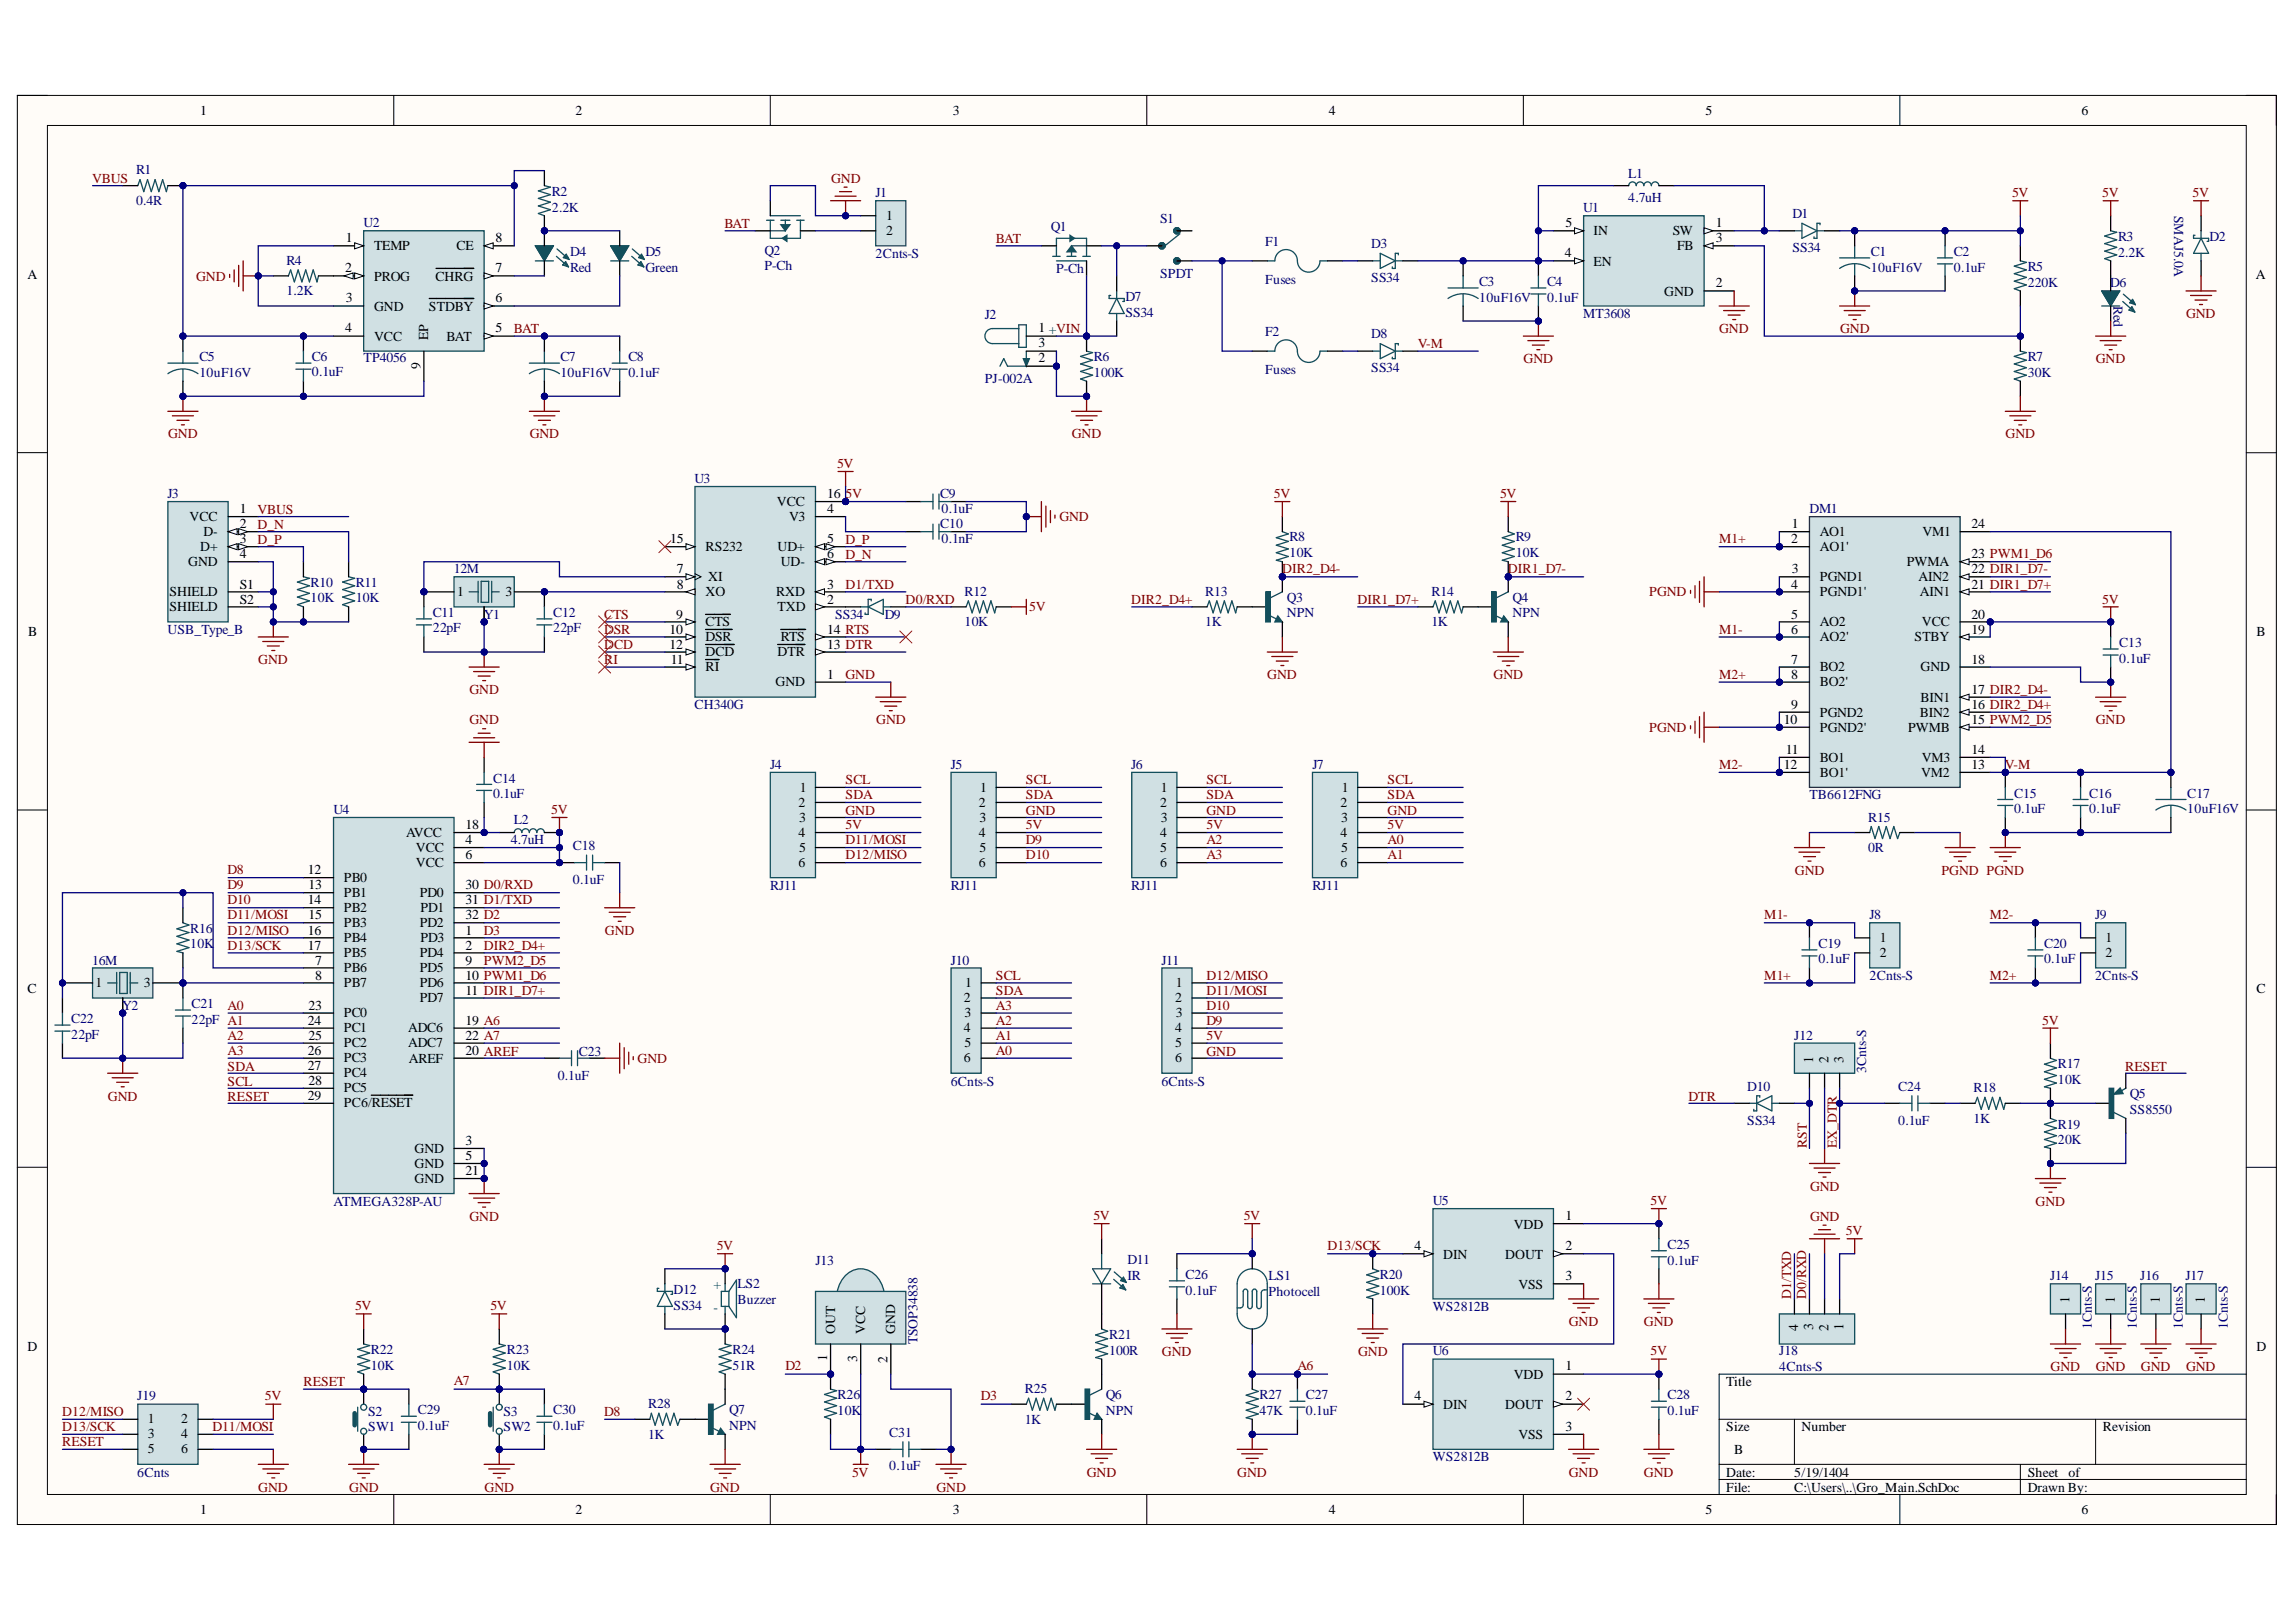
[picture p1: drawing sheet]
<svg xmlns="http://www.w3.org/2000/svg" width="297mm" height="210mm" viewBox="0 0 297 210" stroke-linecap="round" stroke-linejoin="round" font-family="sans-serif">
<defs><g id="words">
<g font-size="1.8">
<text x="25.9" y="14.9">1</text>
<text x="74.4" y="14.9">2</text>
<text x="123.3" y="14.9">3</text>
<text x="171.9" y="14.9">4</text>
<text x="220.6" y="14.9">5</text>
<text x="269.3" y="14.9">6</text>
<text x="114.6" y="28.5">1</text>
<text x="202.5" y="29.4">5</text>
<text x="222" y="29.4">1</text>
<text x="44.7" y="35.2">2</text>
<text x="44.8" y="31.4">1</text>
<text x="48.4" y="32.4">TEMP</text>
<text x="59" y="32.4">CE</text>
<text x="64.1" y="31.4">8</text>
<text x="64.1" y="35.2">7</text>
<text x="114.6" y="30.4">2</text>
<text x="202.4" y="33.3">4</text>
<text x="206.2" y="30.4">IN</text>
<text x="206.2" y="34.4">EN</text>
<text x="216.4" y="30.4">SW</text>
<text x="217" y="32.4">FB</text>
<text x="222" y="31.4">3</text>
<text x="3.6" y="36.1">A</text>
<text x="44.8" y="39.1">3</text>
<text x="48.4" y="36.3">PROG</text>
<text x="48.4" y="40.2">GND</text>
<text x="55.5" y="40.2">STDBY</text>
<text x="56.3" y="36.3">CHRG</text>
<text x="64.1" y="39.1">6</text>
<text x="215.3" y="38.3">GND</text>
<text x="222" y="37.2">2</text>
<text x="291.9" y="36.1">A</text>
<text x="44.7" y="43">4</text>
<text x="48.4" y="44.1">VCC</text>
<text x="54.4" y="47.8" transform="rotate(-90 54.4 47.8)">9</text>
<text x="55.4" y="44" transform="rotate(-90 55.4 44)">EP</text>
<text x="57.8" y="44.1">BAT</text>
<text x="64.1" y="43">5</text>
<text x="134.3" y="43">1 +VIN</text>
<text x="134.3" y="45">3</text>
<text x="134.3" y="46.9">2</text>
<text x="100.5" y="65.5">VCC</text>
<text x="107" y="64.5">16</text>
<text x="24.5" y="67.5">VCC</text>
<text x="25.9" y="71.3">D+</text>
<text x="26.3" y="69.4">D-</text>
<text x="31" y="66.4">1</text>
<text x="31" y="68.4">2</text>
<text x="31" y="70.3">3</text>
<text x="86.7" y="70.3">15</text>
<text x="91.3" y="71.3">RS232</text>
<text x="100.6" y="71.3">UD+</text>
<text x="102.1" y="67.4">V3</text>
<text x="107" y="66.4">4</text>
<text x="107" y="70.3">5</text>
<text x="231.7" y="70.3">2</text>
<text x="231.8" y="68.4">1</text>
<text x="235.4" y="69.3">AO1</text>
<text x="235.4" y="71.3">AO1'</text>
<text x="248.7" y="69.3">VM1</text>
<text x="255.1" y="68.4">24</text>
<text x="21.9" y="77.2">SHIELD</text>
<text x="24.4" y="73.3">GND</text>
<text x="31" y="72.3">4</text>
<text x="31" y="76.2">S1</text>
<text x="59.1" y="77.1">1</text>
<text x="65.4" y="77.1">3</text>
<text x="87.6" y="74.2">7</text>
<text x="87.6" y="76.2">8</text>
<text x="91.3" y="77.2">XO</text>
<text x="91.6" y="75.2">XI</text>
<text x="100.4" y="77.2">RXD</text>
<text x="101" y="73.3">UD-</text>
<text x="107" y="72.3">6</text>
<text x="107" y="76.2">3</text>
<text x="231.7" y="76.2">4</text>
<text x="231.8" y="74.2">3</text>
<text x="235.4" y="75.1">PGND1</text>
<text x="235.4" y="77.1">PGND1'</text>
<text x="246.7" y="73.3">PWMA</text>
<text x="248.2" y="75.1">AIN2</text>
<text x="248.4" y="77.1">AIN1</text>
<text x="255.1" y="72.3">23 PWM1_D6</text>
<text x="255.1" y="74.2">22 DIR1_D7-</text>
<text x="255.1" y="76.2">21 DIR1_D7+</text>
<text x="3.6" y="82.3">B</text>
<text x="21.9" y="79.1">SHIELD</text>
<text x="31" y="78.1">S2</text>
<text x="86.6" y="82">10</text>
<text x="86.6" y="83.9">12</text>
<text x="87.5" y="80">9</text>
<text x="91.3" y="81.1">CTS</text>
<text x="91.3" y="83">DSR</text>
<text x="100.6" y="79.1">TXD</text>
<text x="101" y="83">RTS</text>
<text x="107" y="78.1">2</text>
<text x="107" y="82">14 RTS</text>
<text x="107" y="83.9">13 DTR</text>
<text x="231.7" y="80">5</text>
<text x="231.7" y="82">6</text>
<text x="235.4" y="81">AO2</text>
<text x="235.4" y="82.9">AO2'</text>
<text x="247.7" y="83">STBY</text>
<text x="248.6" y="81.1">VCC</text>
<text x="255.1" y="80">20</text>
<text x="255.1" y="82">19</text>
<text x="291.9" y="82.3">B</text>
<text x="86.8" y="85.9">11</text>
<text x="91.3" y="84.9">DCD</text>
<text x="91.3" y="86.9">RI</text>
<text x="100.3" y="88.8">GND</text>
<text x="100.6" y="84.9">DTR</text>
<text x="107" y="87.8">1</text>
<text x="231.7" y="85.9">7</text>
<text x="231.7" y="87.8">8</text>
<text x="235.4" y="86.8">BO2</text>
<text x="235.4" y="88.8">BO2'</text>
<text x="248.5" y="86.9">GND</text>
<text x="255.1" y="85.9">18</text>
<text x="255.1" y="89.8">17 DIR2_D4-</text>
<text x="230.8" y="93.7">10</text>
<text x="231.7" y="91.7">9</text>
<text x="235.4" y="92.7">PGND2</text>
<text x="235.4" y="94.7">PGND2'</text>
<text x="246.9" y="94.7">PWMB</text>
<text x="248.4" y="92.7">BIN2</text>
<text x="248.5" y="90.8">BIN1</text>
<text x="255.1" y="91.7">16 DIR2_D4+</text>
<text x="255.1" y="93.7">15 PWM2_D5</text>
<text x="230.8" y="99.5">12</text>
<text x="231" y="97.5">11</text>
<text x="235.4" y="100.5">BO1'</text>
<text x="235.4" y="98.6">BO1</text>
<text x="248.5" y="100.5">VM2</text>
<text x="248.6" y="98.6">VM3</text>
<text x="255.1" y="97.5">14</text>
<text x="255.1" y="99.5">13</text>
<text x="60.2" y="107.3">18</text>
<text x="103.3" y="104.4">2</text>
<text x="103.4" y="106.3">3</text>
<text x="103.5" y="102.4">1</text>
<text x="126.6" y="104.4">2</text>
<text x="126.7" y="106.3">3</text>
<text x="126.8" y="102.4">1</text>
<text x="150.1" y="104.4">2</text>
<text x="150.2" y="102.4">1</text>
<text x="150.2" y="106.3">3</text>
<text x="173.4" y="104.4">2</text>
<text x="173.5" y="106.3">3</text>
<text x="173.6" y="102.4">1</text>
<text x="39.8" y="113.1">12</text>
<text x="52.5" y="108.4">AVCC</text>
<text x="53.8" y="110.3">VCC</text>
<text x="53.8" y="112.3">VCC</text>
<text x="60.2" y="109.2">4</text>
<text x="60.2" y="111.2">6</text>
<text x="103.3" y="108.3">4</text>
<text x="103.3" y="112.2">6</text>
<text x="103.4" y="110.2">5</text>
<text x="126.6" y="108.3">4</text>
<text x="126.6" y="112.2">6</text>
<text x="126.7" y="110.2">5</text>
<text x="150.1" y="108.3">4</text>
<text x="150.1" y="110.2">5</text>
<text x="150.1" y="112.2">6</text>
<text x="173.4" y="108.3">4</text>
<text x="173.4" y="112.2">6</text>
<text x="173.5" y="110.2">5</text>
<text x="39.8" y="117">14</text>
<text x="39.9" y="115">13</text>
<text x="39.9" y="118.9">15</text>
<text x="44.5" y="114.1">PB0</text>
<text x="44.5" y="116.1">PB1</text>
<text x="44.5" y="118">PB2</text>
<text x="44.5" y="119.9">PB3</text>
<text x="54.3" y="116.1">PD0</text>
<text x="54.3" y="119.9">PD2</text>
<text x="54.4" y="118">PD1</text>
<text x="60.2" y="115">30 D0/RXD</text>
<text x="60.2" y="117">31 D1/TXD</text>
<text x="60.2" y="118.9">32 D2</text>
<text x="39.8" y="121">16</text>
<text x="39.8" y="122.9">17</text>
<text x="40.8" y="124.8">7</text>
<text x="44.5" y="121.9">PB4</text>
<text x="44.5" y="123.8">PB5</text>
<text x="44.5" y="125.8">PB6</text>
<text x="54.3" y="123.8">PD4</text>
<text x="54.3" y="125.8">PD5</text>
<text x="54.4" y="121.9">PD3</text>
<text x="60.2" y="121">1</text>
<text x="60.2" y="122.9">2</text>
<text x="60.2" y="124.8">9</text>
<text x="243.2" y="121.9">1</text>
<text x="243.2" y="123.8">2</text>
<text x="272.4" y="121.9">1</text>
<text x="272.4" y="123.8">2</text>
<text x="3.6" y="128.6">C</text>
<text x="12.4" y="127.7">1</text>
<text x="18.6" y="127.7">3</text>
<text x="39.9" y="130.7">23</text>
<text x="40.8" y="126.8">8</text>
<text x="44.5" y="127.7">PB7</text>
<text x="44.5" y="131.6">PC0</text>
<text x="54.3" y="127.7">PD6</text>
<text x="54.3" y="129.7">PD7</text>
<text x="60.2" y="126.8">10 PWM1_D6</text>
<text x="60.2" y="128.7">11 DIR1_D7+</text>
<text x="124.7" y="129.7">2</text>
<text x="124.8" y="131.6">3</text>
<text x="124.9" y="127.7">1</text>
<text x="152" y="129.7">2</text>
<text x="152.1" y="127.7">1</text>
<text x="152.1" y="131.6">3</text>
<text x="291.9" y="128.6">C</text>
<text x="39.8" y="132.6">24</text>
<text x="39.8" y="136.5">26</text>
<text x="39.9" y="134.6">25</text>
<text x="44.5" y="133.6">PC1</text>
<text x="44.5" y="135.5">PC2</text>
<text x="44.5" y="137.4">PC3</text>
<text x="52.8" y="133.6">ADC6</text>
<text x="52.8" y="135.5">ADC7</text>
<text x="52.9" y="137.5">AREF</text>
<text x="60.2" y="132.6">19 A6</text>
<text x="60.2" y="134.6">22 A7</text>
<text x="60.2" y="136.5">20 AREF</text>
<text x="124.7" y="133.6">4</text>
<text x="124.7" y="137.4">6</text>
<text x="124.8" y="135.5">5</text>
<text x="152" y="133.6">4</text>
<text x="152" y="135.5">5</text>
<text x="152" y="137.4">6</text>
<text x="234.6" y="137.5" transform="rotate(-90 234.6 137.5)">1</text>
<text x="236.5" y="137.5" transform="rotate(-90 236.5 137.5)">2</text>
<text x="238.5" y="137.5" transform="rotate(-90 238.5 137.5)">3</text>
<text x="39.8" y="138.5">27</text>
<text x="39.8" y="142.3">29</text>
<text x="39.9" y="140.4">28</text>
<text x="44.5" y="139.4">PC4</text>
<text x="44.5" y="141.3">PC5</text>
<text x="44.5" y="143.3">PC6/RESET</text>
<text x="53.6" y="149.2">GND</text>
<text x="60.2" y="148.2">3</text>
<text x="53.6" y="151.1">GND</text>
<text x="53.6" y="153.1">GND</text>
<text x="60.2" y="150.1">5</text>
<text x="60.2" y="152.1">21</text>
<text x="183" y="161.8">4</text>
<text x="195.8" y="159">VDD</text>
<text x="202.5" y="157.9">1</text>
<text x="202.5" y="161.8">2</text>
<text x="186.7" y="162.9">DIN</text>
<text x="194.7" y="162.9">DOUT</text>
<text x="196.4" y="166.8">VSS</text>
<text x="202.5" y="165.7">3</text>
<text x="108" y="172.6" transform="rotate(-90 108 172.6)">OUT</text>
<text x="111.9" y="172.6" transform="rotate(-90 111.9 172.6)">VCC</text>
<text x="115.8" y="172.6" transform="rotate(-90 115.8 172.6)">GND</text>
<text x="232.6" y="172.2" transform="rotate(-90 232.6 172.2)">4</text>
<text x="234.6" y="172.1" transform="rotate(-90 234.6 172.1)">3</text>
<text x="236.5" y="172.2" transform="rotate(-90 236.5 172.2)">2</text>
<text x="238.5" y="172.1" transform="rotate(-90 238.5 172.1)">1</text>
<text x="267.8" y="168.6" transform="rotate(-90 267.8 168.6)">1</text>
<text x="273.6" y="168.6" transform="rotate(-90 273.6 168.6)">1</text>
<text x="279.4" y="168.6" transform="rotate(-90 279.4 168.6)">1</text>
<text x="285.3" y="168.6" transform="rotate(-90 285.3 168.6)">1</text>
<text x="3.6" y="174.8">D</text>
<text x="107" y="176.2" transform="rotate(-90 107 176.2)">1</text>
<text x="110.9" y="176.2" transform="rotate(-90 110.9 176.2)">3</text>
<text x="114.8" y="176.3" transform="rotate(-90 114.8 176.3)">2</text>
<text x="195.8" y="178.4">VDD</text>
<text x="202.5" y="177.3">1</text>
<text x="223.3" y="179.4">Title</text>
<text x="291.9" y="174.8">D</text>
<text x="19.1" y="184.2">1</text>
<text x="23.4" y="184.2">2</text>
<text x="183" y="181.2">4</text>
<text x="186.7" y="182.3">DIN</text>
<text x="194.7" y="182.3">DOUT</text>
<text x="202.5" y="181.2">2</text>
<text x="202.5" y="185.2">3</text>
<text x="223.3" y="185.2">Size</text>
<text x="233.1" y="185.2">Number</text>
<text x="272.1" y="185.2">Revision</text>
<text x="19.1" y="186.1">3</text>
<text x="19.1" y="188.1">5</text>
<text x="23.4" y="186.1">4</text>
<text x="23.4" y="188.1">6</text>
<text x="196.4" y="186.2">VSS</text>
<text x="223.3" y="191.1">Date:</text>
<text x="224.4" y="188.2">B</text>
<text x="232.1" y="191.1">5/19/1404</text>
<text x="262.3" y="191.1">Sheet</text>
<text x="267.6" y="191.1">of</text>
<text x="25.9" y="195.9">1</text>
<text x="74.4" y="195.9">2</text>
<text x="123.3" y="195.9">3</text>
<text x="171.9" y="195.9">4</text>
<text x="220.6" y="195.9">5</text>
<text x="223.3" y="193.1">File:</text>
<text x="232.1" y="193.1">C:\Users\..\Gro_Main.SchDoc</text>
<text x="262.3" y="193.1">Drawn By:</text>
<text x="269.3" y="195.9">6</text>
</g>
<g font-size="1.8" fill="#800000">
<text x="11.9" y="23.7">VBUS</text>
<text x="107.5" y="23.7">GND</text>
<text x="93.7" y="29.5">BAT</text>
<text x="260.3" y="25.5">5V</text>
<text x="272" y="25.5">5V</text>
<text x="283.7" y="25.5">5V</text>
<text x="128.8" y="31.4">BAT</text>
<text x="25.4" y="36.3">GND</text>
<text x="282.8" y="41.2">GND</text>
<text x="66.5" y="43.1">BAT</text>
<text x="183.4" y="45.1">V-M</text>
<text x="197.1" y="47">GND</text>
<text x="222.4" y="43.1">GND</text>
<text x="238.1" y="43.1">GND</text>
<text x="271.1" y="47">GND</text>
<text x="21.7" y="56.7">GND</text>
<text x="68.5" y="56.7">GND</text>
<text x="138.7" y="56.7">GND</text>
<text x="259.5" y="56.7">GND</text>
<text x="108.3" y="60.6">5V</text>
<text x="109.4" y="64.5">5V</text>
<text x="164.8" y="64.5">5V</text>
<text x="194.1" y="64.5">5V</text>
<text x="33.3" y="66.5">VBUS</text>
<text x="33.3" y="68.5">D_N</text>
<text x="33.3" y="70.4">D_P</text>
<text x="109.4" y="70.4">D_P</text>
<text x="137" y="67.5">GND</text>
<text x="222.4" y="70.3">M1+</text>
<text x="109.4" y="76.2">D1/TXD</text>
<text x="109.4" y="72.4">D_N</text>
<text x="165.9" y="74.2">DIR2_D4-</text>
<text x="195.1" y="74.2">DIR1_D7-</text>
<text x="213.4" y="77.2">PGND</text>
<text x="78.2" y="80.1">CTS</text>
<text x="78.2" y="82.1">DSR</text>
<text x="117.2" y="78.1">D0/RXD</text>
<text x="133.2" y="79.1">5V</text>
<text x="146.4" y="78.1">DIR2_D4+</text>
<text x="175.6" y="78.1">DIR1_D7+</text>
<text x="222.4" y="82">M1-</text>
<text x="272" y="78.1">5V</text>
<text x="33.4" y="86">GND</text>
<text x="60.7" y="89.9">GND</text>
<text x="78.2" y="84">DCD</text>
<text x="78.2" y="86">RI</text>
<text x="109.4" y="87.9">GND</text>
<text x="164" y="87.9">GND</text>
<text x="193.2" y="87.9">GND</text>
<text x="222.4" y="87.8">M2+</text>
<text x="60.7" y="93.7">GND</text>
<text x="113.4" y="93.7">GND</text>
<text x="213.4" y="94.7">PGND</text>
<text x="271.1" y="93.7">GND</text>
<text x="109.4" y="101.5">SCL</text>
<text x="132.7" y="101.5">SCL</text>
<text x="156.1" y="101.5">SCL</text>
<text x="179.5" y="101.5">SCL</text>
<text x="222.4" y="99.5">M2-</text>
<text x="259.4" y="99.6">V-M</text>
<text x="71.3" y="105.3">5V</text>
<text x="109.4" y="103.5">SDA</text>
<text x="109.4" y="105.4">GND</text>
<text x="109.4" y="107.3">5V</text>
<text x="132.7" y="107.3">5V</text>
<text x="132.7" y="105.4">GND</text>
<text x="132.7" y="103.5">SDA</text>
<text x="156.1" y="103.5">SDA</text>
<text x="156.1" y="105.4">GND</text>
<text x="156.1" y="107.3">5V</text>
<text x="179.5" y="103.5">SDA</text>
<text x="179.5" y="105.4">GND</text>
<text x="179.5" y="107.3">5V</text>
<text x="29.4" y="113.1">D8</text>
<text x="109.4" y="109.2">D11/MOSI</text>
<text x="109.4" y="111.2">D12/MISO</text>
<text x="132.7" y="109.2">D9</text>
<text x="132.7" y="111.2">D10</text>
<text x="156.1" y="109.2">A2</text>
<text x="156.1" y="111.2">A3</text>
<text x="179.5" y="109.2">A0</text>
<text x="179.5" y="111.2">A1</text>
<text x="232.2" y="113.2">GND</text>
<text x="251.2" y="113.2">PGND PGND</text>
<text x="29.4" y="115">D9</text>
<text x="29.4" y="117">D10</text>
<text x="29.4" y="118.9">D11/MOSI</text>
<text x="228.2" y="118.9">M1-</text>
<text x="257.4" y="118.9">M2-</text>
<text x="29.4" y="121">D12/MISO</text>
<text x="29.4" y="122.9">D13/SCK</text>
<text x="62.6" y="121">D3</text>
<text x="62.6" y="122.9">DIR2_D4+</text>
<text x="62.6" y="124.8">PWM2_D5</text>
<text x="78.3" y="121">GND</text>
<text x="29.4" y="130.7">A0</text>
<text x="128.8" y="128.8">SDA</text>
<text x="128.8" y="126.8">SCL</text>
<text x="128.8" y="130.7">A3</text>
<text x="156.1" y="130.7">D10</text>
<text x="156.1" y="128.7">D11/MOSI</text>
<text x="156.1" y="126.8">D12/MISO</text>
<text x="228.2" y="126.8">M1+</text>
<text x="257.4" y="126.8">M2+</text>
<text x="29.4" y="134.6">A2</text>
<text x="29.4" y="136.5">A3</text>
<text x="82.5" y="137.5">GND</text>
<text x="128.8" y="136.5">A0</text>
<text x="128.8" y="134.6">A1</text>
<text x="128.8" y="132.6">A2</text>
<text x="156.1" y="136.6">GND</text>
<text x="156.1" y="134.6">5V</text>
<text x="156.1" y="132.6">D9</text>
<text x="264.2" y="132.6">5V</text>
<text x="14" y="142.4">GND</text>
<text x="29.4" y="138.5">SDA</text>
<text x="29.4" y="140.5">SCL</text>
<text x="29.4" y="142.4">RESET</text>
<text x="218.4" y="142.4">DTR</text>
<text x="274.9" y="138.5">RESET</text>
<text x="233.7" y="148.6" transform="rotate(-90 233.7 148.6)">RST</text>
<text x="237.6" y="148.6" transform="rotate(-90 237.6 148.6)">EX_DTR</text>
<text x="213.5" y="156">5V</text>
<text x="234.2" y="154.1">GND</text>
<text x="60.7" y="158">GND</text>
<text x="92.7" y="161.8">5V</text>
<text x="141.4" y="157.9">5V</text>
<text x="160.9" y="157.9">5V</text>
<text x="171.7" y="161.8">D13/SCK</text>
<text x="234.2" y="158">GND</text>
<text x="238.8" y="159.8">5V</text>
<text x="263.4" y="156">GND</text>
<text x="45.9" y="169.6">5V</text>
<text x="63.4" y="169.6">5V</text>
<text x="203" y="171.6">GND</text>
<text x="212.7" y="171.6">GND</text>
<text x="231.7" y="168.1" transform="rotate(-90 231.7 168.1)">D1/TXD</text>
<text x="233.7" y="168.1" transform="rotate(-90 233.7 168.1)">D0/RXD</text>
<text x="39.3" y="179.4">RESET</text>
<text x="58.7" y="179.3">A7</text>
<text x="101.6" y="177.3">D2</text>
<text x="150.3" y="175.5">GND</text>
<text x="167.8" y="177.3">A6</text>
<text x="175.7" y="175.5">GND</text>
<text x="213.5" y="175.4">5V</text>
<text x="265.3" y="177.4">GND</text>
<text x="271.1" y="177.4">GND</text>
<text x="277" y="177.4">GND</text>
<text x="282.8" y="177.4">GND</text>
<text x="8" y="183.3">D12/MISO</text>
<text x="8" y="185.2">D13/SCK</text>
<text x="27.5" y="185.2">D11/MOSI</text>
<text x="34.3" y="181.2">5V</text>
<text x="78.2" y="183.3">D8</text>
<text x="126.9" y="181.2">D3</text>
<text x="8" y="187.1">RESET</text>
<text x="110.2" y="191.1">5V</text>
<text x="140.6" y="191.1">GND</text>
<text x="160.1" y="191.1">GND</text>
<text x="203" y="191.1">GND</text>
<text x="212.7" y="191.1">GND</text>
<text x="33.4" y="193.1">GND</text>
<text x="45.2" y="193.1">GND</text>
<text x="62.7" y="193.1">GND</text>
<text x="91.9" y="193.1">GND</text>
<text x="121.1" y="193.1">GND</text>
</g>
<g font-size="1.8" fill="#000080">
<text x="17.6" y="22.6">R1</text>
<text x="210.6" y="23">L1</text>
<text x="17.6" y="26.5">0.4R</text>
<text x="47" y="29.4">U2</text>
<text x="71.4" y="25.4">R2</text>
<text x="71.4" y="27.4">2.2K</text>
<text x="113.3" y="25.5">J1</text>
<text x="135.9" y="29.8">Q1</text>
<text x="150.1" y="28.8">S1</text>
<text x="204.8" y="27.5">U1</text>
<text x="210.6" y="26.1">4.7uH</text>
<text x="231.9" y="28.2">D1</text>
<text x="281.3" y="27.9" transform="rotate(90 281.3 27.9)">SMAJ5.0A</text>
<text x="37.1" y="34.3">R4</text>
<text x="73.8" y="33.1">D4</text>
<text x="73.8" y="35.2">Red</text>
<text x="83.5" y="33.1">D5</text>
<text x="83.5" y="35.2">Green</text>
<text x="98.9" y="33">Q2</text>
<text x="98.9" y="34.9">P-Ch</text>
<text x="113.3" y="33.4">2Cnts-S</text>
<text x="136.6" y="35.3">P-Ch</text>
<text x="150.1" y="35.9">SPDT</text>
<text x="163.7" y="31.9">F1</text>
<text x="177.4" y="32.1">D3</text>
<text x="231.9" y="32.6">SS34</text>
<text x="242" y="33.1">C1</text>
<text x="242" y="35.2">10uF16V</text>
<text x="252.8" y="33.1">C2</text>
<text x="252.8" y="35.2">0.1uF</text>
<text x="262.3" y="35.1">R5</text>
<text x="274" y="31.2">R3</text>
<text x="274" y="33.2">2.2K</text>
<text x="285.9" y="31.2">D2</text>
<text x="37.1" y="38.2">1.2K</text>
<text x="127.4" y="41.3">J2</text>
<text x="145.6" y="39">D7</text>
<text x="145.6" y="41">SS34</text>
<text x="163.7" y="36.8">Fuses</text>
<text x="177.4" y="36.5">SS34</text>
<text x="191.4" y="37">C3</text>
<text x="191.4" y="39">10uF16V</text>
<text x="200.2" y="37">C4</text>
<text x="200.2" y="39">0.1uF</text>
<text x="204.8" y="41.2">MT3608</text>
<text x="262.3" y="37.1">220K</text>
<text x="273" y="37.2">D6</text>
<text x="273.4" y="39.6" transform="rotate(90 273.4 39.6)">Red</text>
<text x="25.8" y="46.7">C5</text>
<text x="40.4" y="46.7">C6</text>
<text x="47" y="46.9">TP4056</text>
<text x="72.5" y="46.7">C7</text>
<text x="81.3" y="46.7">C8</text>
<text x="141.5" y="46.7">R6</text>
<text x="163.7" y="43.5">F2</text>
<text x="177.4" y="43.8">D8</text>
<text x="262.3" y="46.7">R7</text>
<text x="25.8" y="48.8">10uF16V</text>
<text x="40.4" y="48.7">0.1uF</text>
<text x="72.5" y="48.8">10uF16V</text>
<text x="81.3" y="48.8">0.1uF</text>
<text x="127.4" y="49.5">PJ-002A</text>
<text x="141.5" y="48.8">100K</text>
<text x="163.7" y="48.4">Fuses</text>
<text x="177.4" y="48.2">SS34</text>
<text x="262.3" y="48.8">30K</text>
<text x="21.7" y="64.5">J3</text>
<text x="89.8" y="62.5">U3</text>
<text x="121.7" y="64.5">C9</text>
<text x="121.7" y="68.4">C10</text>
<text x="121.8" y="70.3">0.1nF</text>
<text x="121.8" y="66.4">0.1uF</text>
<text x="166.8" y="70.1">R8</text>
<text x="196.1" y="70.1">R9</text>
<text x="234.1" y="66.4">DM1</text>
<text x="40.2" y="76">R10</text>
<text x="40.2" y="77.9">10K</text>
<text x="46" y="76">R11</text>
<text x="46" y="77.9">10K</text>
<text x="58.7" y="74.2">12M</text>
<text x="124.8" y="77.1">R12</text>
<text x="155.9" y="77.1">R13</text>
<text x="166.5" y="77.9">Q3</text>
<text x="166.8" y="72.1">10K</text>
<text x="185.2" y="77.1">R14</text>
<text x="195.7" y="77.9">Q4</text>
<text x="196.1" y="72.1">10K</text>
<text x="21.7" y="82.1">USB_Type_B</text>
<text x="56" y="79.9">C11</text>
<text x="56" y="81.8">22pF</text>
<text x="62.6" y="80">Y1</text>
<text x="71.6" y="79.9">C12</text>
<text x="71.6" y="81.8">22pF</text>
<text x="108" y="80">SS34</text>
<text x="114.5" y="80">D9</text>
<text x="124.8" y="81.1">10K</text>
<text x="155.9" y="81.1">1K</text>
<text x="166.5" y="79.9">NPN</text>
<text x="185.2" y="81.1">1K</text>
<text x="195.7" y="79.9">NPN</text>
<text x="274.2" y="83.8">C13</text>
<text x="274.2" y="85.8">0.1uF</text>
<text x="89.8" y="91.8">CH340G</text>
<text x="63.8" y="101.3">C14</text>
<text x="99.7" y="99.5">J4</text>
<text x="123" y="99.5">J5</text>
<text x="146.4" y="99.5">J6</text>
<text x="169.8" y="99.5">J7</text>
<text x="43.1" y="105.3">U4</text>
<text x="63.8" y="103.3">0.1uF</text>
<text x="66.5" y="106.7">L2</text>
<text x="234.1" y="103.5">TB6612FNG</text>
<text x="241.7" y="106.3">R15</text>
<text x="260.6" y="103.2">C15</text>
<text x="260.6" y="105.2">0.1uF</text>
<text x="270.3" y="103.2">C16</text>
<text x="270.3" y="105.2">0.1uF</text>
<text x="283" y="103.2">C17</text>
<text x="283" y="105.2">10uF16V</text>
<text x="66.1" y="109.2">4.7uH</text>
<text x="74.1" y="110.1">C18</text>
<text x="241.7" y="110.3">0R</text>
<text x="74.1" y="114.4">0.1uF</text>
<text x="99.7" y="115.1">RJ11</text>
<text x="123" y="115.1">RJ11</text>
<text x="146.4" y="115.1">RJ11</text>
<text x="169.8" y="115.1">RJ11</text>
<text x="241.9" y="118.9">J8</text>
<text x="271.1" y="118.9">J9</text>
<text x="11.9" y="124.8">16M</text>
<text x="24.6" y="120.7">R16</text>
<text x="24.6" y="122.7">10K</text>
<text x="123" y="124.8">J10</text>
<text x="150.2" y="124.8">J11</text>
<text x="235.3" y="122.6">C19</text>
<text x="235.3" y="124.7">0.1uF</text>
<text x="264.5" y="122.6">C20</text>
<text x="264.5" y="124.7">0.1uF</text>
<text x="15.8" y="130.7">Y2</text>
<text x="24.8" y="130.4">C21</text>
<text x="241.9" y="126.8">2Cnts-S</text>
<text x="271.1" y="126.8">2Cnts-S</text>
<text x="9.2" y="132.4">C22</text>
<text x="9.2" y="134.4">22pF</text>
<text x="24.8" y="132.5">22pF A1</text>
<text x="74.9" y="136.7">C23</text>
<text x="232.1" y="134.6">J12</text>
<text x="72.2" y="139.7">0.1uF</text>
<text x="123" y="140.5">6Cnts-S</text>
<text x="150.2" y="140.5">6Cnts-S</text>
<text x="226" y="141.2">D10</text>
<text x="241.4" y="138.9" transform="rotate(-90 241.4 138.9)">3Cnts-S</text>
<text x="245.6" y="141.2">C24</text>
<text x="255.3" y="141.3">R18</text>
<text x="266.2" y="138.2">R17</text>
<text x="266.2" y="140.2">10K</text>
<text x="275.5" y="142.1">Q5</text>
<text x="226" y="145.6">SS34</text>
<text x="245.6" y="145.6">0.1uF</text>
<text x="255.3" y="145.3">1K</text>
<text x="266.2" y="146.1">R19</text>
<text x="266.2" y="148.1">20K</text>
<text x="275.5" y="144.1">SS8550</text>
<text x="185.4" y="156">U5</text>
<text x="43.1" y="156">ATMEGA328P-AU</text>
<text x="215.7" y="161.6">C25</text>
<text x="87.1" y="167.4">D12</text>
<text x="95.4" y="166.7">LS2</text>
<text x="105.5" y="163.7">J13</text>
<text x="145.8" y="163.6">D11</text>
<text x="145.8" y="165.6">IR</text>
<text x="153.4" y="165.5">C26</text>
<text x="153.4" y="167.5">0.1uF</text>
<text x="164.1" y="165.7">LS1</text>
<text x="164.1" y="167.7">Photocell</text>
<text x="178.5" y="165.5">R20</text>
<text x="178.5" y="167.5">100K</text>
<text x="215.7" y="163.6">0.1uF</text>
<text x="265.2" y="165.7">J14</text>
<text x="271.1" y="165.7">J15</text>
<text x="276.9" y="165.7">J16</text>
<text x="282.7" y="165.7">J17</text>
<text x="87.1" y="169.5">SS34</text>
<text x="95.4" y="168.7">Buzzer</text>
<text x="118.7" y="174" transform="rotate(-90 118.7 174)">TSOP34838</text>
<text x="143.5" y="173.3">R21</text>
<text x="185.4" y="169.6">WS2812B</text>
<text x="270.6" y="172" transform="rotate(-90 270.6 172)">1Cnts-S</text>
<text x="276.5" y="172" transform="rotate(-90 276.5 172)">1Cnts-S</text>
<text x="282.4" y="172" transform="rotate(-90 282.4 172)">1Cnts-S</text>
<text x="288.2" y="172" transform="rotate(-90 288.2 172)">1Cnts-S</text>
<text x="48" y="175.2">R22</text>
<text x="48" y="177.3">10K</text>
<text x="65.6" y="175.2">R23</text>
<text x="65.6" y="177.3">10K</text>
<text x="94.7" y="175.2">R24</text>
<text x="94.7" y="177.3">51R</text>
<text x="143.5" y="175.3">100R</text>
<text x="185.4" y="175.4">U6</text>
<text x="230.2" y="175.4">J18</text>
<text x="230.2" y="177.4">4Cnts-S</text>
<text x="17.8" y="181.2">J19</text>
<text x="47.6" y="183.3">S2</text>
<text x="47.6" y="185.2">SW1</text>
<text x="54.1" y="183">C29</text>
<text x="54.1" y="185">0.1uF</text>
<text x="65.1" y="183.3">S3</text>
<text x="65.1" y="185.2">SW2</text>
<text x="71.6" y="183">C30</text>
<text x="71.6" y="185">0.1uF</text>
<text x="83.8" y="182.2">R28</text>
<text x="94.3" y="183">Q7</text>
<text x="94.3" y="185">NPN</text>
<text x="108.4" y="181.1">R26</text>
<text x="108.4" y="183.1">10K</text>
<text x="115.1" y="186">C31</text>
<text x="132.6" y="180.3">R25</text>
<text x="132.6" y="184.3">1K</text>
<text x="143.1" y="181.1">Q6</text>
<text x="143.1" y="183.1">NPN</text>
<text x="162.9" y="181.1">R27</text>
<text x="162.9" y="183.1">47K</text>
<text x="168.9" y="181.1">C27</text>
<text x="168.9" y="183.1">0.1uF</text>
<text x="215.7" y="181.1">C28</text>
<text x="215.7" y="183.1">0.1uF</text>
<text x="17.8" y="191.1">6Cnts</text>
<text x="83.8" y="186.2">1K</text>
<text x="115.1" y="190.3">0.1uF</text>
<text x="185.4" y="189.1">WS2812B</text>
</g>
<g font-size="1.8" fill="#134f5c">
<text x="92.3" y="166.8">+</text>
<text x="92.3" y="169.8">-</text>
</g>
</g></defs>
<path d="M2.2 12.3h292.3v185h-292.3z" fill-rule="evenodd" fill="#fffcf8"/>
<path d="M2.2 12.3h292.3v185h-292.3z" fill="none" stroke="#000" stroke-width=".13"/>
<path d="M6.1 16.2h284.5v177.2h-284.5z" fill-rule="evenodd" fill="#fffcf8"/>
<g fill="none" stroke="#000" stroke-width=".13">
<path d="M2.2 12.3h3.9M6.1 16.2h284.5v177.2h-284.5zM50.9 12.3v3.9M99.7 12.3v3.9M148.4 12.3v3.9M197.1 12.3v3.9M245.8 12.3v3.9M290.6 12.3h3.9v3.9M2.2 58.6h3.9M290.6 58.6h3.9M2.2 104.8h3.9M290.6 104.8h3.9"/>
<path d="M2.2 151.1h3.9M290.6 151.1h3.9M290.6 177.8h-68.2v15.6M50.9 193.4v3.9M99.7 193.4v3.9M148.4 193.4v3.9M197.1 193.4v3.9M222.4 183.7h68.2M222.4 189.5h68.2M222.4 191.5h68.2M232.1 183.7v5.8M245.8 193.4v3.9"/>
<path d="M261.4 189.5v3.9M271.1 183.7v5.8M294.5 193.4v3.9"/>
</g>
<path d="M47 29.9h15.6v15.5h-15.6z" fill-rule="evenodd" fill="#d0e0e3"/>
<path d="M47 29.9h15.6v15.5h-15.6z" fill="none" stroke="#134f5c" stroke-width=".17"/>
<path d="M43.2 31.8h3.8" fill="none" stroke="#000" stroke-width=".17"/>
<path d="M45.9 31.4l1.1 .4-1.1 .4z" fill="#f8fcff"/>
<path d="M45.9 31.4l1.1 .4-1.1 .4z" fill="none" stroke="#000" stroke-width=".13"/>
<path d="M62.6 31.8h3.9" fill="none" stroke="#000" stroke-width=".17"/>
<path d="M62.6 31.8l1.2-.4v.8z" fill="#f8fcff"/>
<path d="M62.6 31.8l1.2-.4v.8z" fill="none" stroke="#000" stroke-width=".13"/>
<path d="M43.2 35.7h3.8" fill="none" stroke="#000" stroke-width=".17"/>
<path d="M45.9 35.3l1.1 .4-1.1 .4z" fill="#f8fcff"/>
<path d="M45.9 35.3l1.1 .4-1.1 .4z" fill="none" stroke="#000" stroke-width=".13"/>
<path d="M44.5 35.7l1.2-.4v.8z" fill="#f8fcff"/>
<path d="M44.5 35.7l1.2-.4v.8z" fill="none" stroke="#000" stroke-width=".13"/>
<path d="M43.2 43.5h3.8M62.6 43.5h3.9" fill="none" stroke="#000" stroke-width=".17"/>
<path d="M62.6 43.1l1.2 .4-1.2 .4z" fill="#f8fcff"/>
<path d="M62.6 43.1l1.2 .4-1.2 .4z" fill="none" stroke="#000" stroke-width=".13"/>
<path d="M62.6 39.6h3.9" fill="none" stroke="#000" stroke-width=".17"/>
<path d="M62.6 39.2l1.2 .4-1.2 .4z" fill="#f8fcff"/>
<path d="M62.6 39.2l1.2 .4-1.2 .4z" fill="none" stroke="#000" stroke-width=".13"/>
<path d="M55.5 38.6h5.8M62.6 35.7h3.9" fill="none" stroke="#000" stroke-width=".17"/>
<path d="M62.6 35.3l1.2 .4-1.2 .4z" fill="#f8fcff"/>
<path d="M62.6 35.3l1.2 .4-1.2 .4z" fill="none" stroke="#000" stroke-width=".13"/>
<path d="M43.2 39.6h3.8M56.4 34.7h4.9M54.8 45.4v3.9" fill="none" stroke="#000" stroke-width=".17"/>
<path d="M113.3 26h3.9v5.8h-3.9z" fill-rule="evenodd" fill="#d0e0e3"/>
<path d="M113.3 26h3.9v5.8h-3.9z" fill="none" stroke="#134f5c" stroke-width=".17"/>
<path d="M111.3 27.9h2M111.3 29.9h2" fill="none" stroke="#000" stroke-width=".17"/>
<path d="M99.7 100h5.8v13.6h-5.8z" fill-rule="evenodd" fill="#d0e0e3"/>
<path d="M99.7 100h5.8v13.6h-5.8z" fill="none" stroke="#134f5c" stroke-width=".17"/>
<path d="M105.5 101.9h3.9M105.5 103.8h3.9M105.5 105.8h3.9M105.5 107.7h3.9M105.5 109.7h3.9M105.5 111.6h3.9" fill="none" stroke="#000" stroke-width=".17"/>
<path d="M123 100h5.9v13.6h-5.9z" fill-rule="evenodd" fill="#d0e0e3"/>
<path d="M123 100h5.9v13.6h-5.9z" fill="none" stroke="#134f5c" stroke-width=".17"/>
<path d="M128.9 101.9h3.9M128.9 103.8h3.9M128.9 105.8h3.9M128.9 107.7h3.9M128.9 109.7h3.9M128.9 111.6h3.9" fill="none" stroke="#000" stroke-width=".17"/>
<path d="M146.4 100h5.9v13.6h-5.9z" fill-rule="evenodd" fill="#d0e0e3"/>
<path d="M146.4 100h5.9v13.6h-5.9z" fill="none" stroke="#134f5c" stroke-width=".17"/>
<path d="M152.3 101.9h3.9M152.3 103.8h3.9M152.3 105.8h3.9M152.3 107.7h3.9M152.3 109.7h3.9M152.3 111.6h3.9" fill="none" stroke="#000" stroke-width=".17"/>
<path d="M169.8 100h5.8v13.6h-5.8z" fill-rule="evenodd" fill="#d0e0e3"/>
<path d="M169.8 100h5.8v13.6h-5.8z" fill="none" stroke="#134f5c" stroke-width=".17"/>
<path d="M175.6 101.9h3.9M175.6 103.8h3.9M175.6 105.8h3.9M175.6 107.7h3.9M175.6 109.7h3.9M175.6 111.6h3.9" fill="none" stroke="#000" stroke-width=".17"/>
<circle cx="230.2" cy="70.7" r=".39" fill="#000080"/>
<circle cx="230.2" cy="70.7" r=".39" fill="none" stroke="#000080" stroke-width=".13"/>
<circle cx="230.2" cy="76.6" r=".39" fill="#000080"/>
<circle cx="230.2" cy="76.6" r=".39" fill="none" stroke="#000080" stroke-width=".13"/>
<circle cx="230.2" cy="82.4" r=".39" fill="#000080"/>
<circle cx="230.2" cy="82.4" r=".39" fill="none" stroke="#000080" stroke-width=".13"/>
<circle cx="230.2" cy="88.3" r=".39" fill="#000080"/>
<circle cx="230.2" cy="88.3" r=".39" fill="none" stroke="#000080" stroke-width=".13"/>
<circle cx="230.2" cy="94.1" r=".39" fill="#000080"/>
<circle cx="230.2" cy="94.1" r=".39" fill="none" stroke="#000080" stroke-width=".13"/>
<circle cx="230.2" cy="100" r=".39" fill="#000080"/>
<circle cx="230.2" cy="100" r=".39" fill="none" stroke="#000080" stroke-width=".13"/>
<circle cx="257.5" cy="80.5" r=".39" fill="#000080"/>
<circle cx="257.5" cy="80.5" r=".39" fill="none" stroke="#000080" stroke-width=".13"/>
<path d="M234.1 66.9h19.5v35h-19.5z" fill-rule="evenodd" fill="#d0e0e3"/>
<path d="M234.1 66.9h19.5v35h-19.5z" fill="none" stroke="#0c343d" stroke-width=".17"/>
<path d="M230.2 68.8h3.9M230.2 70.7h3.9" fill="none" stroke="#000" stroke-width=".17"/>
<circle cx="230.2" cy="70.7" r=".39" fill="#000080"/>
<circle cx="230.2" cy="70.7" r=".39" fill="none" stroke="#000080" stroke-width=".13"/>
<path d="M230.2 74.6h3.9M230.2 76.6h3.9" fill="none" stroke="#000" stroke-width=".17"/>
<circle cx="230.2" cy="76.6" r=".39" fill="#000080"/>
<circle cx="230.2" cy="76.6" r=".39" fill="none" stroke="#000080" stroke-width=".13"/>
<path d="M230.2 80.5h3.9M230.2 82.4h3.9" fill="none" stroke="#000" stroke-width=".17"/>
<circle cx="230.2" cy="82.4" r=".39" fill="#000080"/>
<circle cx="230.2" cy="82.4" r=".39" fill="none" stroke="#000080" stroke-width=".13"/>
<path d="M230.2 86.3h3.9M230.2 88.3h3.9" fill="none" stroke="#000" stroke-width=".17"/>
<circle cx="230.2" cy="88.3" r=".39" fill="#000080"/>
<circle cx="230.2" cy="88.3" r=".39" fill="none" stroke="#000080" stroke-width=".13"/>
<path d="M230.2 92.2h3.9M230.2 94.1h3.9" fill="none" stroke="#000" stroke-width=".17"/>
<circle cx="230.2" cy="94.1" r=".39" fill="#000080"/>
<circle cx="230.2" cy="94.1" r=".39" fill="none" stroke="#000080" stroke-width=".13"/>
<path d="M230.2 100h3.9" fill="none" stroke="#000" stroke-width=".17"/>
<circle cx="230.2" cy="100" r=".39" fill="#000080"/>
<circle cx="230.2" cy="100" r=".39" fill="none" stroke="#000080" stroke-width=".13"/>
<path d="M253.6 68.8h3.9M253.6 72.7h3.9M230.2 98h3.9" fill="none" stroke="#000" stroke-width=".17"/>
<path d="M253.6 72.7l1.1-.4v.8z" fill="#f8fcff"/>
<path d="M253.6 72.7l1.1-.4v.8z" fill="none" stroke="#000" stroke-width=".13"/>
<path d="M253.6 74.6h3.9" fill="none" stroke="#000" stroke-width=".17"/>
<path d="M253.6 74.6l1.1-.3v.7z" fill="#f8fcff"/>
<path d="M253.6 74.6l1.1-.3v.7z" fill="none" stroke="#000" stroke-width=".13"/>
<path d="M253.6 76.6h3.9" fill="none" stroke="#000" stroke-width=".17"/>
<path d="M253.6 76.6l1.1-.4v.8z" fill="#f8fcff"/>
<path d="M253.6 76.6l1.1-.4v.8z" fill="none" stroke="#000" stroke-width=".13"/>
<path d="M253.6 80.5h3.9" fill="none" stroke="#000" stroke-width=".17"/>
<circle cx="257.5" cy="80.5" r=".39" fill="#000080"/>
<circle cx="257.5" cy="80.5" r=".39" fill="none" stroke="#000080" stroke-width=".13"/>
<path d="M253.6 82.4h3.9" fill="none" stroke="#000" stroke-width=".17"/>
<path d="M253.6 82.4l1.1-.4v.8z" fill="#f8fcff"/>
<path d="M253.6 82.4l1.1-.4v.8z" fill="none" stroke="#000" stroke-width=".13"/>
<path d="M253.6 86.3h3.9M253.6 90.2h3.9" fill="none" stroke="#000" stroke-width=".17"/>
<path d="M253.6 90.2l1.1-.4v.8z" fill="#f8fcff"/>
<path d="M253.6 90.2l1.1-.4v.8z" fill="none" stroke="#000" stroke-width=".13"/>
<path d="M253.6 92.2h3.9" fill="none" stroke="#000" stroke-width=".17"/>
<path d="M253.6 92.2l1.1-.4v.8z" fill="#f8fcff"/>
<path d="M253.6 92.2l1.1-.4v.8z" fill="none" stroke="#000" stroke-width=".13"/>
<path d="M253.6 94.1h3.9" fill="none" stroke="#000" stroke-width=".17"/>
<path d="M253.6 94.1l1.1-.4v.8z" fill="#f8fcff"/>
<path d="M253.6 94.1l1.1-.4v.8z" fill="none" stroke="#000" stroke-width=".13"/>
<path d="M253.6 98h3.9M253.6 100h3.9" fill="none" stroke="#000" stroke-width=".17"/>
<circle cx="62.6" cy="107.7" r=".39" fill="#000080"/>
<circle cx="62.6" cy="107.7" r=".39" fill="none" stroke="#000080" stroke-width=".13"/>
<circle cx="62.6" cy="150.6" r=".39" fill="#000080"/>
<circle cx="62.6" cy="150.6" r=".39" fill="none" stroke="#000080" stroke-width=".13"/>
<circle cx="62.6" cy="152.5" r=".39" fill="#000080"/>
<circle cx="62.6" cy="152.5" r=".39" fill="none" stroke="#000080" stroke-width=".13"/>
<path d="M43.2 105.8h15.5v48.7h-15.5z" fill-rule="evenodd" fill="#d0e0e3"/>
<path d="M43.2 105.8h15.5v48.7h-15.5z" fill="none" stroke="#134f5c" stroke-width=".17"/>
<g fill="none" stroke="#000" stroke-width=".17">
<path d="M39.3 113.6h3.9M39.3 115.5h3.9M39.3 117.5h3.9M39.3 119.4h3.9M58.7 107.7h3.9M39.3 121.4h3.9M39.3 123.3h3.9M39.3 125.3h3.9M39.3 127.2h3.9M39.3 131.1h3.9M39.3 133h3.9M39.3 135h3.9"/>
<path d="M39.3 136.9h3.9M39.3 138.9h3.9M39.3 140.8h3.9M39.3 142.8h3.9M48 141.7h5.4"/>
</g>
<circle cx="62.6" cy="107.7" r=".39" fill="#000080"/>
<circle cx="62.6" cy="107.7" r=".39" fill="none" stroke="#000080" stroke-width=".13"/>
<g fill="none" stroke="#000" stroke-width=".17">
<path d="M58.7 109.7h3.9M58.7 111.6h3.9M58.7 115.5h3.9M58.7 117.5h3.9M58.7 119.4h3.9M58.7 121.4h3.9M58.7 123.3h3.9M58.7 125.3h3.9M58.7 127.2h3.9M58.7 129.2h3.9M58.7 133h3.9M58.7 135h3.9"/>
<path d="M58.7 136.9h3.9M58.7 148.6h3.9M58.7 150.6h3.9"/>
</g>
<circle cx="62.6" cy="150.6" r=".39" fill="#000080"/>
<circle cx="62.6" cy="150.6" r=".39" fill="none" stroke="#000080" stroke-width=".13"/>
<path d="M58.7 152.5h3.9" fill="none" stroke="#000" stroke-width=".17"/>
<circle cx="62.6" cy="152.5" r=".39" fill="#000080"/>
<circle cx="62.6" cy="152.5" r=".39" fill="none" stroke="#000080" stroke-width=".13"/>
<path d="M204.9 27.9h15.6v11.7h-15.6z" fill-rule="evenodd" fill="#d0e0e3"/>
<path d="M204.9 27.9h15.6v11.7h-15.6z" fill="none" stroke="#134f5c" stroke-width=".17"/>
<path d="M201 29.9h3.9" fill="none" stroke="#000" stroke-width=".17"/>
<path d="M203.7 29.5l1.2 .4-1.2 .4z" fill="#f8fcff"/>
<path d="M203.7 29.5l1.2 .4-1.2 .4z" fill="none" stroke="#000" stroke-width=".13"/>
<path d="M201 33.8h3.9" fill="none" stroke="#000" stroke-width=".17"/>
<path d="M203.7 33.4l1.2 .4-1.2 .3z" fill="#f8fcff"/>
<path d="M203.7 33.4l1.2 .4-1.2 .3z" fill="none" stroke="#000" stroke-width=".13"/>
<path d="M220.5 29.9h3.9" fill="none" stroke="#000" stroke-width=".17"/>
<path d="M220.5 29.5l1.1 .4-1.1 .4z" fill="#f8fcff"/>
<path d="M220.5 29.5l1.1 .4-1.1 .4z" fill="none" stroke="#000" stroke-width=".13"/>
<path d="M220.5 31.8h3.9" fill="none" stroke="#000" stroke-width=".17"/>
<path d="M220.5 31.8l1.1-.4v.8z" fill="#f8fcff"/>
<path d="M220.5 31.8l1.1-.4v.8z" fill="none" stroke="#000" stroke-width=".13"/>
<path d="M220.5 37.7h3.9" fill="none" stroke="#000" stroke-width=".17"/>
<circle cx="109.4" cy="64.9" r=".39" fill="#000080"/>
<circle cx="109.4" cy="64.9" r=".39" fill="none" stroke="#000080" stroke-width=".13"/>
<path d="M89.9 63h15.6v27.2h-15.6z" fill-rule="evenodd" fill="#d0e0e3"/>
<path d="M89.9 63h15.6v27.2h-15.6z" fill="none" stroke="#134f5c" stroke-width=".17"/>
<path d="M86 70.7h3.9" fill="none" stroke="#000" stroke-width=".17"/>
<path d="M88.7 70.4l1.2 .3-1.2 .4z" fill="#f8fcff"/>
<path d="M88.7 70.4l1.2 .3-1.2 .4z" fill="none" stroke="#000" stroke-width=".13"/>
<path d="M86 74.6h3.9" fill="none" stroke="#000" stroke-width=".17"/>
<path d="M88.7 74.3l1.2 .3-1.2 .4z" fill="#f8fcff"/>
<path d="M88.7 74.3l1.2 .3-1.2 .4zM89.9 74.3l.8 .3-.8 .4" fill="none" stroke="#000" stroke-width=".13"/>
<path d="M86 76.6h3.9" fill="none" stroke="#000" stroke-width=".17"/>
<path d="M88.7 76.6l1.2-.4v.8z" fill="#f8fcff"/>
<path d="M88.7 76.6l1.2-.4v.8z" fill="none" stroke="#000" stroke-width=".13"/>
<path d="M86 80.5h3.9" fill="none" stroke="#000" stroke-width=".17"/>
<path d="M88.7 80.1l1.2 .4-1.2 .4z" fill="#f8fcff"/>
<path d="M88.7 80.1l1.2 .4-1.2 .4z" fill="none" stroke="#000" stroke-width=".13"/>
<path d="M91.3 79.5h3.2M86 82.4h3.9" fill="none" stroke="#000" stroke-width=".17"/>
<path d="M88.7 82l1.2 .4-1.2 .4z" fill="#f8fcff"/>
<path d="M88.7 82l1.2 .4-1.2 .4z" fill="none" stroke="#000" stroke-width=".13"/>
<path d="M86 84.4h3.9M91.3 81.5h3.4" fill="none" stroke="#000" stroke-width=".17"/>
<path d="M88.7 84l1.2 .4-1.2 .4z" fill="#f8fcff"/>
<path d="M88.7 84l1.2 .4-1.2 .4z" fill="none" stroke="#000" stroke-width=".13"/>
<path d="M86 86.3h3.9M91.3 83.4h3.7" fill="none" stroke="#000" stroke-width=".17"/>
<path d="M88.7 85.9l1.2 .4-1.2 .4z" fill="#f8fcff"/>
<path d="M88.7 85.9l1.2 .4-1.2 .4z" fill="none" stroke="#000" stroke-width=".13"/>
<path d="M105.5 64.9h3.9M91.3 85.4h1.7" fill="none" stroke="#000" stroke-width=".17"/>
<circle cx="109.4" cy="64.9" r=".39" fill="#000080"/>
<circle cx="109.4" cy="64.9" r=".39" fill="none" stroke="#000080" stroke-width=".13"/>
<path d="M105.5 66.9h3.9M105.5 70.7h3.9" fill="none" stroke="#000" stroke-width=".17"/>
<path d="M105.5 70.7l1.2-.3v.7z" fill="#f8fcff"/>
<path d="M105.5 70.7l1.2-.3v.7z" fill="none" stroke="#000" stroke-width=".13"/>
<path d="M106.9 70.4l1.1 .3-1.1 .4z" fill="#f8fcff"/>
<path d="M106.9 70.4l1.1 .3-1.1 .4z" fill="none" stroke="#000" stroke-width=".13"/>
<path d="M105.5 72.7h3.9" fill="none" stroke="#000" stroke-width=".17"/>
<path d="M105.5 72.7l1.2-.4v.8z" fill="#f8fcff"/>
<path d="M105.5 72.7l1.2-.4v.8z" fill="none" stroke="#000" stroke-width=".13"/>
<path d="M106.9 72.3l1.1 .4-1.1 .4z" fill="#f8fcff"/>
<path d="M106.9 72.3l1.1 .4-1.1 .4z" fill="none" stroke="#000" stroke-width=".13"/>
<path d="M105.5 76.6h3.9" fill="none" stroke="#000" stroke-width=".17"/>
<path d="M105.5 76.6l1.2-.4v.8z" fill="#f8fcff"/>
<path d="M105.5 76.6l1.2-.4v.8z" fill="none" stroke="#000" stroke-width=".13"/>
<path d="M105.5 78.5h3.9" fill="none" stroke="#000" stroke-width=".17"/>
<path d="M105.5 78.1l1.2 .4-1.2 .4z" fill="#f8fcff"/>
<path d="M105.5 78.1l1.2 .4-1.2 .4z" fill="none" stroke="#000" stroke-width=".13"/>
<path d="M105.5 82.4h3.9" fill="none" stroke="#000" stroke-width=".17"/>
<path d="M105.5 82l1.2 .4-1.2 .4z" fill="#f8fcff"/>
<path d="M105.5 82l1.2 .4-1.2 .4z" fill="none" stroke="#000" stroke-width=".13"/>
<path d="M101 81.5h3.2M105.5 84.4h3.9" fill="none" stroke="#000" stroke-width=".17"/>
<path d="M105.5 84l1.2 .4-1.2 .4z" fill="#f8fcff"/>
<path d="M105.5 84l1.2 .4-1.2 .4z" fill="none" stroke="#000" stroke-width=".13"/>
<path d="M100.6 83.4h3.5M105.5 88.3h3.9" fill="none" stroke="#000" stroke-width=".17"/>
<path d="M21.7 64.9h7.8v15.6h-7.8z" fill-rule="evenodd" fill="#d0e0e3"/>
<path d="M21.7 64.9h7.8v15.6h-7.8z" fill="none" stroke="#134f5c" stroke-width=".17"/>
<path d="M29.5 66.9h3.9M29.5 68.8h3.9" fill="none" stroke="#000" stroke-width=".17"/>
<path d="M29.5 68.8l1.2-.4v.8z" fill="#f8fcff"/>
<path d="M29.5 68.8l1.2-.4v.8z" fill="none" stroke="#000" stroke-width=".13"/>
<path d="M30.9 68.4l1.1 .4-1.1 .4z" fill="#f8fcff"/>
<path d="M30.9 68.4l1.1 .4-1.1 .4z" fill="none" stroke="#000" stroke-width=".13"/>
<path d="M29.5 70.7h3.9" fill="none" stroke="#000" stroke-width=".17"/>
<path d="M29.5 70.7l1.2-.3v.7z" fill="#f8fcff"/>
<path d="M29.5 70.7l1.2-.3v.7z" fill="none" stroke="#000" stroke-width=".13"/>
<path d="M30.9 70.4l1.1 .3-1.1 .4z" fill="#f8fcff"/>
<path d="M30.9 70.4l1.1 .3-1.1 .4z" fill="none" stroke="#000" stroke-width=".13"/>
<path d="M29.5 72.7h3.9M29.5 76.6h3.9M29.5 78.5h3.9" fill="none" stroke="#000" stroke-width=".17"/>
<path d="M185.4 156.4h15.6v11.7h-15.6z" fill-rule="evenodd" fill="#d0e0e3"/>
<path d="M185.4 156.4h15.6v11.7h-15.6z" fill="none" stroke="#134f5c" stroke-width=".17"/>
<path d="M181.5 162.3h3.9" fill="none" stroke="#000" stroke-width=".17"/>
<path d="M184.2 161.9l1.2 .4-1.2 .3z" fill="#f8fcff"/>
<path d="M184.2 161.9l1.2 .4-1.2 .3z" fill="none" stroke="#000" stroke-width=".13"/>
<path d="M201 158.4h3.9M201 162.3h3.9" fill="none" stroke="#000" stroke-width=".17"/>
<path d="M201 161.9l1.1 .4-1.1 .3z" fill="#f8fcff"/>
<path d="M201 161.9l1.1 .4-1.1 .3z" fill="none" stroke="#000" stroke-width=".13"/>
<path d="M201 166.1h3.9" fill="none" stroke="#000" stroke-width=".17"/>
<path d="M185.4 175.9h15.6v11.7h-15.6z" fill-rule="evenodd" fill="#d0e0e3"/>
<path d="M185.4 175.9h15.6v11.7h-15.6z" fill="none" stroke="#134f5c" stroke-width=".17"/>
<path d="M181.5 181.7h3.9" fill="none" stroke="#000" stroke-width=".17"/>
<path d="M184.2 181.3l1.2 .4-1.2 .4z" fill="#f8fcff"/>
<path d="M184.2 181.3l1.2 .4-1.2 .4z" fill="none" stroke="#000" stroke-width=".13"/>
<path d="M201 177.8h3.9M201 181.7h3.9" fill="none" stroke="#000" stroke-width=".17"/>
<path d="M201 181.3l1.1 .4-1.1 .4z" fill="#f8fcff"/>
<path d="M201 181.3l1.1 .4-1.1 .4z" fill="none" stroke="#000" stroke-width=".13"/>
<path d="M201 185.6h3.9" fill="none" stroke="#000" stroke-width=".17"/>
<circle cx="136.7" cy="47.4" r=".39" fill="#000080"/>
<circle cx="136.7" cy="47.4" r=".39" fill="none" stroke="#000080" stroke-width=".13"/>
<path d="M128.4 42.5h3.4M128.4 44.5h3.4M131.8 42h1v3h-1zM132.8 45.4v2h-2.5l-.4-1-.5 1" fill="none" stroke="#134f5c" stroke-width=".17"/>
<path d="M132.4 46.4h.8l-.4 1z" fill="#134f5c"/>
<path d="M128.4 42.5a.97 .97 0 0 0-1 1 .97 .97 0 0 0 1 1M132.4 46.4h.8l-.4 1z" fill="none" stroke="#134f5c" stroke-width=".17"/>
<path d="M132.8 43.5h3.9M132.8 45.4h3.9M132.8 47.4h3.9" fill="none" stroke="#000" stroke-width=".17"/>
<circle cx="136.7" cy="47.4" r=".39" fill="#000080"/>
<circle cx="136.7" cy="47.4" r=".39" fill="none" stroke="#000080" stroke-width=".13"/>
<path d="M265.3 166.1h3.9v3.9h-3.9z" fill-rule="evenodd" fill="#d0e0e3"/>
<path d="M265.3 166.1h3.9v3.9h-3.9z" fill="none" stroke="#134f5c" stroke-width=".17"/>
<path d="M267.2 170v2" fill="none" stroke="#000" stroke-width=".17"/>
<path d="M271.1 166.1h3.9v3.9h-3.9z" fill-rule="evenodd" fill="#d0e0e3"/>
<path d="M271.1 166.1h3.9v3.9h-3.9z" fill="none" stroke="#134f5c" stroke-width=".17"/>
<path d="M273.1 170v2" fill="none" stroke="#000" stroke-width=".17"/>
<path d="M277 166.1h3.9v3.9h-3.9z" fill-rule="evenodd" fill="#d0e0e3"/>
<path d="M277 166.1h3.9v3.9h-3.9z" fill="none" stroke="#134f5c" stroke-width=".17"/>
<path d="M278.9 170v2" fill="none" stroke="#000" stroke-width=".17"/>
<path d="M282.8 166.1h3.9v3.9h-3.9z" fill-rule="evenodd" fill="#d0e0e3"/>
<path d="M282.8 166.1h3.9v3.9h-3.9z" fill="none" stroke="#134f5c" stroke-width=".17"/>
<path d="M284.8 170v2" fill="none" stroke="#000" stroke-width=".17"/>
<path d="M45.1 189.5h3.9M45.7 190.1h2.7M46.3 190.7h1.5M46.9 191.3h.3M47 187.6v1.9" fill="none" stroke="#800000" stroke-width=".17"/>
<circle cx="47.1" cy="187.6" r=".39" fill="#000080"/>
<circle cx="47.1" cy="187.6" r=".39" fill="none" stroke="#000080" stroke-width=".13"/>
<path d="M62.6 189.5h3.9M63.2 190.1h2.8M63.8 190.7h1.6M64.4 191.3h.4M64.6 187.6v1.9" fill="none" stroke="#800000" stroke-width=".17"/>
<circle cx="64.6" cy="187.6" r=".39" fill="#000080"/>
<circle cx="64.6" cy="187.6" r=".39" fill="none" stroke="#000080" stroke-width=".13"/>
<path d="M52.9 179.8v1.9M70.4 179.8v1.9M52.9 185.6v2M70.4 185.6v2" fill="none" stroke="#000" stroke-width=".17"/>
<path d="M51.9 184.1h2M51.9 183.3h2M52.9 181.7v1.6M52.9 184.1v1.5M69.5 184.1h1.9M69.5 183.3h1.9M70.4 181.7v1.6M70.4 184.1v1.5" fill="none" stroke="#134f5c" stroke-width=".17"/>
<circle cx="47.1" cy="179.8" r=".39" fill="#000080"/>
<circle cx="47.1" cy="179.8" r=".39" fill="none" stroke="#000080" stroke-width=".13"/>
<circle cx="47.1" cy="187.6" r=".39" fill="#000080"/>
<circle cx="47.1" cy="187.6" r=".39" fill="none" stroke="#000080" stroke-width=".13"/>
<path d="M46.3 182.1v3.1" fill="none" stroke="#134f5c" stroke-width=".17"/>
<path d="M45.9 182.9v1.5" fill="none" stroke="#134f5c" stroke-width=".59"/>
<path d="M47 179.8v1.9" fill="none" stroke="#000" stroke-width=".17"/>
<circle cx="47.1" cy="179.8" r=".39" fill="#000080"/>
<circle cx="47.1" cy="179.8" r=".39" fill="none" stroke="#000080" stroke-width=".13"/>
<path d="M47 185.6v2" fill="none" stroke="#000" stroke-width=".17"/>
<circle cx="47.1" cy="187.6" r=".39" fill="#000080"/>
<circle cx="47.1" cy="187.6" r=".39" fill="none" stroke="#000080" stroke-width=".13"/>
<g fill="none" stroke="#134f5c" stroke-width=".17">
<circle cx="47" cy="185.2" r=".39"/>
<circle cx="47" cy="182.1" r=".39"/>
</g>
<circle cx="64.6" cy="179.8" r=".39" fill="#000080"/>
<circle cx="64.6" cy="179.8" r=".39" fill="none" stroke="#000080" stroke-width=".13"/>
<circle cx="64.6" cy="187.6" r=".39" fill="#000080"/>
<circle cx="64.6" cy="187.6" r=".39" fill="none" stroke="#000080" stroke-width=".13"/>
<path d="M63.8 182.1v3.1" fill="none" stroke="#134f5c" stroke-width=".17"/>
<path d="M63.4 182.9v1.5" fill="none" stroke="#134f5c" stroke-width=".59"/>
<path d="M64.6 179.8v1.9" fill="none" stroke="#000" stroke-width=".17"/>
<circle cx="64.6" cy="179.8" r=".39" fill="#000080"/>
<circle cx="64.6" cy="179.8" r=".39" fill="none" stroke="#000080" stroke-width=".13"/>
<path d="M64.6 185.6v2" fill="none" stroke="#000" stroke-width=".17"/>
<circle cx="64.6" cy="187.6" r=".39" fill="#000080"/>
<circle cx="64.6" cy="187.6" r=".39" fill="none" stroke="#000080" stroke-width=".13"/>
<g fill="none" stroke="#134f5c" stroke-width=".17">
<circle cx="64.6" cy="185.2" r=".39"/>
<circle cx="64.6" cy="182.1" r=".39"/>
</g>
<path d="M17.8 181.7h7.8v7.8h-7.8z" fill-rule="evenodd" fill="#d0e0e3"/>
<path d="M17.8 181.7h7.8v7.8h-7.8z" fill="none" stroke="#134f5c" stroke-width=".17"/>
<path d="M15.9 183.7h1.9M15.9 185.6h1.9M15.9 187.6h1.9M25.6 183.7h2M25.6 185.6h2M25.6 187.6h2" fill="none" stroke="#000" stroke-width=".17"/>
<path d="M33.4 189.5h3.9M34 190.1h2.7M34.6 190.7h1.5M35.2 191.3h.4M35.4 187.6v1.9" fill="none" stroke="#800000" stroke-width=".17"/>
<circle cx="107.4" cy="177.8" r=".39" fill="#000080"/>
<circle cx="107.4" cy="177.8" r=".39" fill="none" stroke="#000080" stroke-width=".13"/>
<path d="M109.6 164.9a2.76 2.76 0 0 1 4.3 1 4.4 4.4 0 0 1-1.3 5.8 2.94 2.94 0 0 1-4.1-2.1 4.5 4.5 0 0 1 1.1-4.7z" fill="#d0e0e3"/>
<path d="M109.6 164.9a2.76 2.76 0 0 1 4.3 1 4.4 4.4 0 0 1-1.3 5.8 2.94 2.94 0 0 1-4.1-2.1 4.5 4.5 0 0 1 1.1-4.7z" fill="none" stroke="#134f5c" stroke-width=".17"/>
<path d="M105.5 167.1h11.7v6.8h-11.7z" fill-rule="evenodd" fill="#d0e0e3"/>
<path d="M105.5 167.1h11.7v6.8h-11.7z" fill="none" stroke="#134f5c" stroke-width=".17"/>
<path d="M107.4 173.9v3.9M111.4 173.9v3.9" fill="none" stroke="#000" stroke-width=".17"/>
<circle cx="107.4" cy="177.8" r=".39" fill="#000080"/>
<circle cx="107.4" cy="177.8" r=".39" fill="none" stroke="#000080" stroke-width=".13"/>
<path d="M115.2 173.9v3.9" fill="none" stroke="#000" stroke-width=".17"/>
<circle cx="162" cy="162.2" r=".39" fill="#000080"/>
<circle cx="162" cy="162.2" r=".39" fill="none" stroke="#000080" stroke-width=".13"/>
<path d="M160.6 164.8a1.95 1.95 0 0 1 2.1-.5 1.95 1.95 0 0 1 1.3 1.8v3.9a1.95 1.95 0 0 1-2 2 1.95 1.95 0 0 1-1.9-2v-3.9v-.5zM164 166.9h-.4l-.4 .2v2a.29 .29 0 0 1-.3 .3 .29 .29 0 0 1-.3-.3v-2a.29 .29 0 0 0-.3-.3 .29 .29 0 0 0-.3 .3v2a.29 .29 0 0 1-.3 .3 .29 .29 0 0 1-.3-.3v-2a.29 .29 0 0 0-.3-.3 .29 .29 0 0 0-.3 .3v2l-.4 .2h-.3" fill="none" stroke="#134f5c" stroke-width=".17"/>
<path d="M162 162.2v2M162 172v1.9" fill="none" stroke="#000" stroke-width=".17"/>
<circle cx="162" cy="162.2" r=".39" fill="#000080"/>
<circle cx="162" cy="162.2" r=".39" fill="none" stroke="#000080" stroke-width=".13"/>
<g fill="none" stroke="#134f5c" stroke-width=".17">
<path d="M141.4 164.2h2.3l-1.2 1.9zM141.4 166.1h2.3M142.5 162.2v2M144.1 165.6l1.5 1.3M144.2 164.6l1.5 1.4M144.9 166.7l.4-.5 .3 .7M144.9 166.7l.7 .2M145 165.7l.3-.4 .4 .7M145 165.7l.7 .3M145.2 166.4l.1 .2M145.3 165.4l.1 .2M145.5 166.6v.1h-.6"/>
<path d="M145.5 165.6v.1h-.5"/>
</g>
<path d="M142.5 160.3v1.9M142.5 166.1v3.9" fill="none" stroke="#000" stroke-width=".17"/>
<circle cx="93.8" cy="164.2" r=".39" fill="#000080"/>
<circle cx="93.8" cy="164.2" r=".39" fill="none" stroke="#000080" stroke-width=".13"/>
<circle cx="93.8" cy="172" r=".39" fill="#000080"/>
<circle cx="93.8" cy="172" r=".39" fill="none" stroke="#000080" stroke-width=".13"/>
<path d="M93.8 166.1v1M93.8 169.1v.9M94.3 167.1h-1v2h1M94.3 167.1v2M94.3 167.1l1-1.4v4.8l-1-1.4" fill="none" stroke="#134f5c" stroke-width=".17"/>
<path d="M93.8 164.2v1.9" fill="none" stroke="#000" stroke-width=".17"/>
<circle cx="93.8" cy="164.2" r=".39" fill="#000080"/>
<circle cx="93.8" cy="164.2" r=".39" fill="none" stroke="#000080" stroke-width=".13"/>
<path d="M93.8 170v2" fill="none" stroke="#000" stroke-width=".17"/>
<circle cx="93.8" cy="172" r=".39" fill="#000080"/>
<circle cx="93.8" cy="172" r=".39" fill="none" stroke="#000080" stroke-width=".13"/>
<circle cx="23.7" cy="24" r=".39" fill="#000080"/>
<circle cx="23.7" cy="24" r=".39" fill="none" stroke="#000080" stroke-width=".13"/>
<path d="M17.8 24l.3-.8 .5 1.6 .5-1.6 .5 1.6 .5-1.6 .5 1.6 .4-1.6 .5 1.6 .2-.8" fill="none" stroke="#134f5c" stroke-width=".17"/>
<path d="M15.9 24h1.9M21.7 24h2" fill="none" stroke="#000" stroke-width=".17"/>
<circle cx="23.7" cy="24" r=".39" fill="#000080"/>
<circle cx="23.7" cy="24" r=".39" fill="none" stroke="#000080" stroke-width=".13"/>
<circle cx="70.4" cy="29.9" r=".39" fill="#000080"/>
<circle cx="70.4" cy="29.9" r=".39" fill="none" stroke="#000080" stroke-width=".13"/>
<path d="M69.3 31.8h2.3l-1.2 2zM69.3 33.8h2.3M72 33.2l1.5 1.3M72.1 32.2l1.5 1.4M72.8 34.3l.4-.4 .3 .6M72.8 34.3l.7 .2M72.9 33.3l.4-.4 .3 .7M72.9 33.3l.7 .3M73.1 34l.1 .2M73.2 33l.1 .2M73.4 34.2v.1h-.6M73.4 33.3h-.5" fill="none" stroke="#134f5c" stroke-width=".17"/>
<path d="M69.3 31.8h2.3l-1.2 2z" fill="#134f5c"/>
<path d="M69.3 31.8h2.3l-1.2 2z" fill="none" stroke="#134f5c" stroke-width=".13"/>
<path d="M70.4 29.9v1.9" fill="none" stroke="#000" stroke-width=".17"/>
<circle cx="70.4" cy="29.9" r=".39" fill="#000080"/>
<circle cx="70.4" cy="29.9" r=".39" fill="none" stroke="#000080" stroke-width=".13"/>
<path d="M70.4 33.8v1.9" fill="none" stroke="#000" stroke-width=".17"/>
<path d="M79 31.8h2.3l-1.1 2zM79 33.8h2.3M81.7 33.2l1.6 1.3M81.8 32.2l1.6 1.4M82.5 34.3l.4-.4 .4 .6M82.5 34.3l.8 .2M82.6 33.3l.4-.4 .4 .7M82.6 33.3l.8 .3M82.9 34l.1 .2M82.9 33l.2 .2M83.1 34.2v.1h-.6M83.2 33.3h-.6" fill="none" stroke="#134f5c" stroke-width=".17"/>
<path d="M79 31.8h2.3l-1.1 2z" fill="#134f5c"/>
<path d="M79 31.8h2.3l-1.1 2z" fill="none" stroke="#134f5c" stroke-width=".13"/>
<path d="M80.2 29.9v1.9M80.2 33.8v1.9M80.2 43.5v1.9M80.2 49.3v2" fill="none" stroke="#000" stroke-width=".17"/>
<path d="M79.2 47h1.9M79.2 47.8h1.9M80.2 45.4v1.6M80.2 47.8v1.5" fill="none" stroke="#134f5c" stroke-width=".17"/>
<circle cx="39.3" cy="51.3" r=".39" fill="#000080"/>
<circle cx="39.3" cy="51.3" r=".39" fill="none" stroke="#000080" stroke-width=".13"/>
<circle cx="39.3" cy="43.5" r=".39" fill="#000080"/>
<circle cx="39.3" cy="43.5" r=".39" fill="none" stroke="#000080" stroke-width=".13"/>
<path d="M39.3 49.3v2" fill="none" stroke="#000" stroke-width=".17"/>
<circle cx="39.3" cy="51.3" r=".39" fill="#000080"/>
<circle cx="39.3" cy="51.3" r=".39" fill="none" stroke="#000080" stroke-width=".13"/>
<path d="M39.3 43.5v1.9" fill="none" stroke="#000" stroke-width=".17"/>
<circle cx="39.3" cy="43.5" r=".39" fill="#000080"/>
<circle cx="39.3" cy="43.5" r=".39" fill="none" stroke="#000080" stroke-width=".13"/>
<path d="M37.3 35.7l.3-.8 .5 1.6 .5-1.6 .5 1.6 .4-1.6 .5 1.6 .5-1.6 .5 1.6 .2-.8M38.3 47.8h1.9M38.3 47h1.9M39.3 45.4v1.6M39.3 47.8v1.5" fill="none" stroke="#134f5c" stroke-width=".17"/>
<path d="M35.4 35.7h1.9M41.2 35.7h2" fill="none" stroke="#000" stroke-width=".17"/>
<path d="M21.7 53.2h3.9M22.3 53.8h2.7M22.9 54.4h1.5M23.5 55h.4M23.7 51.3v1.9" fill="none" stroke="#800000" stroke-width=".17"/>
<circle cx="23.7" cy="51.3" r=".39" fill="#000080"/>
<circle cx="23.7" cy="51.3" r=".39" fill="none" stroke="#000080" stroke-width=".13"/>
<circle cx="70.4" cy="29.9" r=".39" fill="#000080"/>
<circle cx="70.4" cy="29.9" r=".39" fill="none" stroke="#000080" stroke-width=".13"/>
<path d="M70.4 24l.8 .2-1.5 .5 1.5 .5-1.5 .5 1.5 .5-1.5 .5 1.5 .4-1.5 .5 .7 .3" fill="none" stroke="#134f5c" stroke-width=".17"/>
<path d="M70.4 27.9v2" fill="none" stroke="#000" stroke-width=".17"/>
<circle cx="70.4" cy="29.9" r=".39" fill="#000080"/>
<circle cx="70.4" cy="29.9" r=".39" fill="none" stroke="#000080" stroke-width=".13"/>
<path d="M70.4 22.1v1.9" fill="none" stroke="#000" stroke-width=".17"/>
<path d="M68.5 53.2h3.9M69.1 53.8h2.7M69.7 54.4h1.5M70.2 55h.4M70.4 51.3v1.9" fill="none" stroke="#800000" stroke-width=".17"/>
<circle cx="70.4" cy="51.3" r=".39" fill="#000080"/>
<circle cx="70.4" cy="51.3" r=".39" fill="none" stroke="#000080" stroke-width=".13"/>
<path d="M99.2 28.5h.9M99.7 27.9h3.9M99.7 28.5v2.3h3.9v-2.3M101 28.5h1.2M101.6 28.5v1.4h-1.9M103.1 28.5h.9" fill="none" stroke="#134f5c" stroke-width=".17"/>
<path d="M101.2 30.8l.6-.4v.8z" fill="#134f5c"/>
<path d="M101.2 30.8l.6-.4v.8z" fill="none" stroke="#134f5c" stroke-width=".17"/>
<path d="M101 29.1h1.2l-.6 .8z" fill="#134f5c"/>
<path d="M101 29.1h1.2l-.6 .8z" fill="none" stroke="#134f5c" stroke-width=".17"/>
<path d="M97.7 29.9h2M99.7 26v1.9M103.6 29.9h1.9" fill="none" stroke="#000" stroke-width=".17"/>
<path d="M107.4 26h3.9M108 25.4h2.8M108.6 24.8h1.6M109.2 24.2h.4M109.4 26v1.9" fill="none" stroke="#800000" stroke-width=".17"/>
<circle cx="109.4" cy="27.9" r=".39" fill="#000080"/>
<circle cx="109.4" cy="27.9" r=".39" fill="none" stroke="#000080" stroke-width=".13"/>
<path d="M136.2 33.2h1M136.7 33.8h3.9M136.7 33.2v-2.4h3.9v2.4M138 33.2h1.2M140.1 33.2h1M140.6 31.8h-2v1.4" fill="none" stroke="#134f5c" stroke-width=".17"/>
<path d="M138.4 30.4l.6 .4-.6 .4z" fill="#134f5c"/>
<path d="M138.4 30.4l.6 .4-.6 .4z" fill="none" stroke="#134f5c" stroke-width=".17"/>
<path d="M138.6 31.8l.6 .8h-1.2z" fill="#134f5c"/>
<path d="M138.6 31.8l.6 .8h-1.2zM143.7 38.2h-.2v.4h1.9v.4h-.2M144.5 38.6l.9 2h-1.9zM144.5 37.7v.9M152.7 30.3l-2 1.5M144.5 40.6v.9" fill="none" stroke="#134f5c" stroke-width=".17"/>
<path d="M134.7 31.8h2M140.6 33.8v1.9M140.6 31.8h1.9M144.5 35.7v2M148.4 31.8h1.9M152.3 29.9h1.9M152.3 33.8h1.9M144.5 41.5v2" fill="none" stroke="#000" stroke-width=".17"/>
<g fill="none" stroke="#134f5c" stroke-width=".59">
<circle cx="150.3" cy="31.8" r=".2"/>
<circle cx="152.3" cy="33.8" r=".19"/>
<circle cx="152.3" cy="29.9" r=".19"/>
</g>
<path d="M138.6 53.2h3.9M139.2 53.8h2.7M139.8 54.4h1.6M140.4 55h.4M140.6 51.3v1.9" fill="none" stroke="#800000" stroke-width=".17"/>
<circle cx="140.6" cy="51.3" r=".39" fill="#000080"/>
<circle cx="140.6" cy="51.3" r=".39" fill="none" stroke="#000080" stroke-width=".13"/>
<circle cx="140.6" cy="51.3" r=".39" fill="#000080"/>
<circle cx="140.6" cy="51.3" r=".39" fill="none" stroke="#000080" stroke-width=".13"/>
<circle cx="140.6" cy="43.5" r=".39" fill="#000080"/>
<circle cx="140.6" cy="43.5" r=".39" fill="none" stroke="#000080" stroke-width=".13"/>
<path d="M140.6 45.4l.8 .2-1.6 .5 1.6 .5-1.6 .5 1.6 .5-1.6 .5 1.6 .5-1.6 .4 .8 .3" fill="none" stroke="#134f5c" stroke-width=".17"/>
<path d="M140.6 49.3v2" fill="none" stroke="#000" stroke-width=".17"/>
<circle cx="140.6" cy="51.3" r=".39" fill="#000080"/>
<circle cx="140.6" cy="51.3" r=".39" fill="none" stroke="#000080" stroke-width=".13"/>
<path d="M140.6 43.5v1.9" fill="none" stroke="#000" stroke-width=".17"/>
<circle cx="140.6" cy="43.5" r=".39" fill="#000080"/>
<circle cx="140.6" cy="43.5" r=".39" fill="none" stroke="#000080" stroke-width=".13"/>
<path d="M164 33.8h.9a1.46 1.46 0 0 1 1.5-1.5 1.46 1.46 0 0 1 1.4 1.5 1.46 1.46 0 0 0 1.5 1.4 1.46 1.46 0 0 0 1.5-1.4h.9M177.6 33.8h1M178.6 32.8l1.9 1-1.9 .9zM180.5 33.8h1M180.9 33v-.2h-.4v1.9h-.4v-.2M164 45.4h.9a1.46 1.46 0 0 1 1.5-1.4 1.46 1.46 0 0 1 1.4 1.4 1.46 1.46 0 0 0 1.5 1.5 1.46 1.46 0 0 0 1.5-1.5h.9M177.6 45.4h1M178.6 44.5l1.9 .9-1.9 1zM180.5 45.4h1M180.9 44.7v-.2h-.4v1.9h-.4v-.2" fill="none" stroke="#134f5c" stroke-width=".17"/>
<path d="M162 33.8h2M171.7 33.8h2M175.6 33.8h2M181.5 33.8h1.9M162 45.4h2M171.7 45.4h2M175.6 45.4h2M181.5 45.4h1.9" fill="none" stroke="#000" stroke-width=".17"/>
<circle cx="23.7" cy="43.5" r=".39" fill="#000080"/>
<circle cx="23.7" cy="43.5" r=".39" fill="none" stroke="#000080" stroke-width=".13"/>
<circle cx="23.7" cy="51.3" r=".39" fill="#000080"/>
<circle cx="23.7" cy="51.3" r=".39" fill="none" stroke="#000080" stroke-width=".13"/>
<path d="M21.7 48.4a3.4 3.4 0 0 1 3.9 0M21.7 47h3.9M23.7 45.4v1.6M23.7 47.8v1.5" fill="none" stroke="#134f5c" stroke-width=".17"/>
<path d="M23.7 43.5v1.9" fill="none" stroke="#000" stroke-width=".17"/>
<circle cx="23.7" cy="43.5" r=".39" fill="#000080"/>
<circle cx="23.7" cy="43.5" r=".39" fill="none" stroke="#000080" stroke-width=".13"/>
<path d="M23.7 49.3v2" fill="none" stroke="#000" stroke-width=".17"/>
<circle cx="23.7" cy="51.3" r=".39" fill="#000080"/>
<circle cx="23.7" cy="51.3" r=".39" fill="none" stroke="#000080" stroke-width=".13"/>
<circle cx="70.4" cy="43.5" r=".39" fill="#000080"/>
<circle cx="70.4" cy="43.5" r=".39" fill="none" stroke="#000080" stroke-width=".13"/>
<circle cx="70.4" cy="51.3" r=".39" fill="#000080"/>
<circle cx="70.4" cy="51.3" r=".39" fill="none" stroke="#000080" stroke-width=".13"/>
<path d="M68.5 48.4a3.4 3.4 0 0 1 3.9 0M68.5 47h3.9M70.4 45.4v1.6M70.4 47.8v1.5" fill="none" stroke="#134f5c" stroke-width=".17"/>
<path d="M70.4 43.5v1.9" fill="none" stroke="#000" stroke-width=".17"/>
<circle cx="70.4" cy="43.5" r=".39" fill="#000080"/>
<circle cx="70.4" cy="43.5" r=".39" fill="none" stroke="#000080" stroke-width=".13"/>
<path d="M70.4 49.3v2" fill="none" stroke="#000" stroke-width=".17"/>
<circle cx="70.4" cy="51.3" r=".39" fill="#000080"/>
<circle cx="70.4" cy="51.3" r=".39" fill="none" stroke="#000080" stroke-width=".13"/>
<circle cx="199" cy="33.8" r=".39" fill="#000080"/>
<circle cx="199" cy="33.8" r=".39" fill="none" stroke="#000080" stroke-width=".13"/>
<circle cx="199" cy="41.5" r=".39" fill="#000080"/>
<circle cx="199" cy="41.5" r=".39" fill="none" stroke="#000080" stroke-width=".13"/>
<path d="M199 33.8v1.9" fill="none" stroke="#000" stroke-width=".17"/>
<circle cx="199" cy="33.8" r=".39" fill="#000080"/>
<circle cx="199" cy="33.8" r=".39" fill="none" stroke="#000080" stroke-width=".13"/>
<path d="M199 39.6v1.9" fill="none" stroke="#000" stroke-width=".17"/>
<circle cx="199" cy="41.5" r=".39" fill="#000080"/>
<circle cx="199" cy="41.5" r=".39" fill="none" stroke="#000080" stroke-width=".13"/>
<path d="M198.1 37.3h1.9M198.1 38h1.9M199 35.7v1.6M199 38v1.6" fill="none" stroke="#134f5c" stroke-width=".17"/>
<circle cx="189.3" cy="33.8" r=".39" fill="#000080"/>
<circle cx="189.3" cy="33.8" r=".39" fill="none" stroke="#000080" stroke-width=".13"/>
<path d="M187.3 38.6a3.4 3.4 0 0 1 3.9 0M187.3 37.3h3.9M189.3 35.7v1.6M189.3 38v1.6" fill="none" stroke="#134f5c" stroke-width=".17"/>
<path d="M189.3 33.8v1.9" fill="none" stroke="#000" stroke-width=".17"/>
<circle cx="189.3" cy="33.8" r=".39" fill="#000080"/>
<circle cx="189.3" cy="33.8" r=".39" fill="none" stroke="#000080" stroke-width=".13"/>
<path d="M189.3 39.6v1.9M230.2 29.9h1.9M236 29.9h2M261.4 31.8v2M261.4 37.7v1.9" fill="none" stroke="#000" stroke-width=".17"/>
<path d="M232.1 29.9h1M233.1 28.9l2 1-2 .9zM235.1 29.9h.9M235.5 29.1v-.2h-.4v1.9h-.4v-.2M261.4 33.8l.8 .2-1.6 .4 1.6 .5-1.6 .5 1.6 .5-1.6 .5 1.6 .5-1.6 .5 .8 .3" fill="none" stroke="#134f5c" stroke-width=".17"/>
<circle cx="261.4" cy="43.5" r=".39" fill="#000080"/>
<circle cx="261.4" cy="43.5" r=".39" fill="none" stroke="#000080" stroke-width=".13"/>
<path d="M261.4 45.4l.8 .2-1.6 .5 1.6 .5-1.6 .5 1.6 .5-1.6 .5 1.6 .5-1.6 .4 .8 .3" fill="none" stroke="#134f5c" stroke-width=".17"/>
<path d="M261.4 43.5v1.9M261.4 49.3v2" fill="none" stroke="#000" stroke-width=".17"/>
<circle cx="261.4" cy="43.5" r=".39" fill="#000080"/>
<circle cx="261.4" cy="43.5" r=".39" fill="none" stroke="#000080" stroke-width=".13"/>
<path d="M260.4 26h1.9M261.4 26v1.9M34.4 181.7h1.9M35.4 181.7v2" fill="none" stroke="#800000" stroke-width=".17"/>
<circle cx="251.6" cy="29.9" r=".39" fill="#000080"/>
<circle cx="251.6" cy="29.9" r=".39" fill="none" stroke="#000080" stroke-width=".13"/>
<path d="M251.6 29.9v1.9" fill="none" stroke="#000" stroke-width=".17"/>
<circle cx="251.6" cy="29.9" r=".39" fill="#000080"/>
<circle cx="251.6" cy="29.9" r=".39" fill="none" stroke="#000080" stroke-width=".13"/>
<path d="M251.6 35.7v2" fill="none" stroke="#000" stroke-width=".17"/>
<path d="M250.7 33.4h1.9M250.7 34.1h1.9M251.6 31.8v1.6M251.6 34.1v1.6" fill="none" stroke="#134f5c" stroke-width=".17"/>
<circle cx="239.9" cy="29.9" r=".39" fill="#000080"/>
<circle cx="239.9" cy="29.9" r=".39" fill="none" stroke="#000080" stroke-width=".13"/>
<circle cx="239.9" cy="37.7" r=".39" fill="#000080"/>
<circle cx="239.9" cy="37.7" r=".39" fill="none" stroke="#000080" stroke-width=".13"/>
<path d="M238 34.7a3.4 3.4 0 0 1 3.9 0M238 33.4h3.9M239.9 31.8v1.6M239.9 34.1v1.6" fill="none" stroke="#134f5c" stroke-width=".17"/>
<path d="M239.9 29.9v1.9" fill="none" stroke="#000" stroke-width=".17"/>
<circle cx="239.9" cy="29.9" r=".39" fill="#000080"/>
<circle cx="239.9" cy="29.9" r=".39" fill="none" stroke="#000080" stroke-width=".13"/>
<path d="M239.9 35.7v2" fill="none" stroke="#000" stroke-width=".17"/>
<circle cx="239.9" cy="37.7" r=".39" fill="#000080"/>
<circle cx="239.9" cy="37.7" r=".39" fill="none" stroke="#000080" stroke-width=".13"/>
<path d="M238 39.6h3.9M239.9 37.7v1.9M238.6 40.2h2.7M239.2 40.8h1.5M239.8 41.4h.3" fill="none" stroke="#800000" stroke-width=".17"/>
<circle cx="239.9" cy="37.7" r=".39" fill="#000080"/>
<circle cx="239.9" cy="37.7" r=".39" fill="none" stroke="#000080" stroke-width=".13"/>
<g fill="none" stroke="#800000" stroke-width=".17">
<path d="M222.4 39.6h3.9M224.4 37.7v1.9M197.1 43.5h3.9M197.7 44.1h2.7M198.2 44.7h1.6M198.8 45.3h.4M199 41.5v2M223 40.2h2.7M223.6 40.8h1.5M224.2 41.4h.4M259.4 53.2h3.9M260 53.8h2.7"/>
<path d="M260.6 54.4h1.6M261.2 55h.4M261.4 51.3v1.9"/>
</g>
<path d="M210.7 24a.49 .49 0 0 1 .5-.5 .49 .49 0 0 1 .5 .5 .49 .49 0 0 1 .5-.5 .49 .49 0 0 1 .5 .5 .49 .49 0 0 1 .5-.5 .49 .49 0 0 1 .4 .5 .49 .49 0 0 1 .5-.5 .49 .49 0 0 1 .5 .5" fill="none" stroke="#134f5c" stroke-width=".17"/>
<path d="M208.8 24h1.9M214.6 24h2" fill="none" stroke="#000" stroke-width=".17"/>
<circle cx="199" cy="41.5" r=".39" fill="#000080"/>
<circle cx="199" cy="41.5" r=".39" fill="none" stroke="#000080" stroke-width=".13"/>
<g fill="none" stroke="#134f5c" stroke-width=".17">
<path d="M271.9 37.7h2.3l-1.1 1.9zM271.9 39.6h2.3M273.1 29.9l.7 .2-1.5 .4 1.5 .5-1.5 .5 1.5 .5-1.5 .5 1.5 .5-1.5 .5 .8 .3M274.6 39l1.6 1.4M274.7 38.1l1.6 1.3M275.5 39.2l.4-.5 .4 .7M275.5 39.2l.8 .2M275.8 39.8l.1 .2M275.8 38.9l.1 .2M276.1 39.1v.1h-.6M284 30.4h-.2v.4h1.9v.4h-.2M284.8 30.8l.9 2h-1.9z"/>
<path d="M284.8 29.9v.9M284.8 32.8v1M275.4 40.1l.4-.4 .4 .7M275.4 40.1l.8 .3M276 40.1h-.6"/>
</g>
<path d="M273.1 27.9v2M273.1 33.8v1.9M284.8 27.9v2M284.8 33.8v1.9" fill="none" stroke="#000" stroke-width=".17"/>
<path d="M271.9 37.7h2.3l-1.1 1.9z" fill="#134f5c"/>
<path d="M271.9 37.7h2.3l-1.1 1.9z" fill="none" stroke="#134f5c" stroke-width=".13"/>
<path d="M273.1 35.7v2M273.1 39.6v1.9" fill="none" stroke="#000" stroke-width=".17"/>
<g fill="none" stroke="#800000" stroke-width=".17">
<path d="M272.1 26h1.9M273.1 26v1.9M282.8 37.7h3.9M283.4 38.2h2.7M283.8 26h1.9M284 38.8h1.5M284.6 39.4h.3M284.8 26v1.9M284.8 35.7v2M271.1 43.5h3.9M271.7 44.1h2.7M272.3 44.7h1.5"/>
<path d="M272.9 45.3h.4M273.1 41.5v2"/>
</g>
<circle cx="273.1" cy="80.5" r=".39" fill="#000080"/>
<circle cx="273.1" cy="80.5" r=".39" fill="none" stroke="#000080" stroke-width=".13"/>
<circle cx="273.1" cy="88.3" r=".39" fill="#000080"/>
<circle cx="273.1" cy="88.3" r=".39" fill="none" stroke="#000080" stroke-width=".13"/>
<path d="M273.1 80.5v1.9" fill="none" stroke="#000" stroke-width=".17"/>
<circle cx="273.1" cy="80.5" r=".39" fill="#000080"/>
<circle cx="273.1" cy="80.5" r=".39" fill="none" stroke="#000080" stroke-width=".13"/>
<path d="M273.1 86.3v2" fill="none" stroke="#000" stroke-width=".17"/>
<circle cx="273.1" cy="88.3" r=".39" fill="#000080"/>
<circle cx="273.1" cy="88.3" r=".39" fill="none" stroke="#000080" stroke-width=".13"/>
<path d="M272.1 84h1.9M272.1 84.8h1.9M273.1 82.4v1.6M273.1 84.8v1.5" fill="none" stroke="#134f5c" stroke-width=".17"/>
<circle cx="259.4" cy="100" r=".39" fill="#000080"/>
<circle cx="259.4" cy="100" r=".39" fill="none" stroke="#000080" stroke-width=".13"/>
<circle cx="259.4" cy="107.7" r=".39" fill="#000080"/>
<circle cx="259.4" cy="107.7" r=".39" fill="none" stroke="#000080" stroke-width=".13"/>
<path d="M259.4 100v1.9" fill="none" stroke="#000" stroke-width=".17"/>
<circle cx="259.4" cy="100" r=".39" fill="#000080"/>
<circle cx="259.4" cy="100" r=".39" fill="none" stroke="#000080" stroke-width=".13"/>
<path d="M259.4 105.8v1.9" fill="none" stroke="#000" stroke-width=".17"/>
<circle cx="259.4" cy="107.7" r=".39" fill="#000080"/>
<circle cx="259.4" cy="107.7" r=".39" fill="none" stroke="#000080" stroke-width=".13"/>
<path d="M258.4 103.5h2M258.4 104.2h2M259.4 101.9v1.6M259.4 104.2v1.6" fill="none" stroke="#134f5c" stroke-width=".17"/>
<circle cx="280.9" cy="100" r=".39" fill="#000080"/>
<circle cx="280.9" cy="100" r=".39" fill="none" stroke="#000080" stroke-width=".13"/>
<path d="M278.9 104.8a3.4 3.4 0 0 1 3.9 0M278.9 103.5h3.9M280.9 101.9v1.6M280.9 104.2v1.6" fill="none" stroke="#134f5c" stroke-width=".17"/>
<path d="M280.9 100v1.9" fill="none" stroke="#000" stroke-width=".17"/>
<circle cx="280.9" cy="100" r=".39" fill="#000080"/>
<circle cx="280.9" cy="100" r=".39" fill="none" stroke="#000080" stroke-width=".13"/>
<path d="M280.9 105.8v1.9" fill="none" stroke="#000" stroke-width=".17"/>
<circle cx="269.2" cy="100" r=".39" fill="#000080"/>
<circle cx="269.2" cy="100" r=".39" fill="none" stroke="#000080" stroke-width=".13"/>
<circle cx="269.2" cy="107.7" r=".39" fill="#000080"/>
<circle cx="269.2" cy="107.7" r=".39" fill="none" stroke="#000080" stroke-width=".13"/>
<path d="M269.2 100v1.9" fill="none" stroke="#000" stroke-width=".17"/>
<circle cx="269.2" cy="100" r=".39" fill="#000080"/>
<circle cx="269.2" cy="100" r=".39" fill="none" stroke="#000080" stroke-width=".13"/>
<path d="M269.2 105.8v1.9" fill="none" stroke="#000" stroke-width=".17"/>
<circle cx="269.2" cy="107.7" r=".39" fill="#000080"/>
<circle cx="269.2" cy="107.7" r=".39" fill="none" stroke="#000080" stroke-width=".13"/>
<path d="M241.9 107.7l.2-.7 .5 1.5 .5-1.5 .4 1.5 .5-1.5 .5 1.5 .5-1.5 .5 1.5 .3-.8M268.2 103.5h1.9M268.2 104.2h1.9M269.2 101.9v1.6M269.2 104.2v1.6" fill="none" stroke="#134f5c" stroke-width=".17"/>
<path d="M239.9 107.7h2M245.8 107.7h1.9" fill="none" stroke="#000" stroke-width=".17"/>
<path d="M271.1 90.2h3.9M271.7 90.8h2.7M272.3 91.4h1.5M272.9 92h.4M273.1 88.3v1.9M232.1 109.7h3.9M232.7 110.3h2.8M233.3 110.9h1.6M233.9 111.4h.4M234.1 107.7v2" fill="none" stroke="#800000" stroke-width=".17"/>
<circle cx="273.1" cy="88.3" r=".39" fill="#000080"/>
<circle cx="273.1" cy="88.3" r=".39" fill="none" stroke="#000080" stroke-width=".13"/>
<path d="M272.1 78.5h1.9M273.1 78.5v2" fill="none" stroke="#800000" stroke-width=".17"/>
<circle cx="273.1" cy="80.5" r=".39" fill="#000080"/>
<circle cx="273.1" cy="80.5" r=".39" fill="none" stroke="#000080" stroke-width=".13"/>
<circle cx="259.4" cy="100" r=".39" fill="#000080"/>
<circle cx="259.4" cy="100" r=".39" fill="none" stroke="#000080" stroke-width=".13"/>
<path d="M257.5 109.7h3.9M258.1 110.3h2.7M258.6 110.9h1.6M259.2 111.4h.4M259.4 107.7v2" fill="none" stroke="#800000" stroke-width=".17"/>
<circle cx="259.4" cy="107.7" r=".39" fill="#000080"/>
<circle cx="259.4" cy="107.7" r=".39" fill="none" stroke="#000080" stroke-width=".13"/>
<g fill="none" stroke="#800000" stroke-width=".17">
<path d="M218.7 76.4v.4M219.3 75.8v1.6M219.9 75.2v2.8M220.5 74.6v3.9M220.5 76.6h1.9M218.7 93.9v.4M219.3 93.3v1.6M219.9 92.7v2.8M220.5 92.2v3.9M220.5 94.1h1.9M251.6 109.7h3.9M252.2 110.3h2.7"/>
<path d="M252.8 110.9h1.6M253.4 111.4h.4M253.6 107.7v2"/>
</g>
<path d="M271.1 119.4h3.9v5.9h-3.9z" fill-rule="evenodd" fill="#d0e0e3"/>
<path d="M271.1 119.4h3.9v5.9h-3.9z" fill="none" stroke="#134f5c" stroke-width=".17"/>
<path d="M269.2 121.4h1.9M269.2 123.3h1.9" fill="none" stroke="#000" stroke-width=".17"/>
<path d="M241.9 119.4h3.9v5.9h-3.9z" fill-rule="evenodd" fill="#d0e0e3"/>
<path d="M241.9 119.4h3.9v5.9h-3.9z" fill="none" stroke="#134f5c" stroke-width=".17"/>
<path d="M239.9 121.4h2M239.9 123.3h2" fill="none" stroke="#000" stroke-width=".17"/>
<circle cx="263.3" cy="119.4" r=".39" fill="#000080"/>
<circle cx="263.3" cy="119.4" r=".39" fill="none" stroke="#000080" stroke-width=".13"/>
<circle cx="263.3" cy="127.2" r=".39" fill="#000080"/>
<circle cx="263.3" cy="127.2" r=".39" fill="none" stroke="#000080" stroke-width=".13"/>
<path d="M263.3 119.4v2" fill="none" stroke="#000" stroke-width=".17"/>
<circle cx="263.3" cy="119.4" r=".39" fill="#000080"/>
<circle cx="263.3" cy="119.4" r=".39" fill="none" stroke="#000080" stroke-width=".13"/>
<path d="M263.3 125.3v1.9" fill="none" stroke="#000" stroke-width=".17"/>
<circle cx="263.3" cy="127.2" r=".39" fill="#000080"/>
<circle cx="263.3" cy="127.2" r=".39" fill="none" stroke="#000080" stroke-width=".13"/>
<path d="M262.3 122.9h2M262.3 123.7h2M263.3 121.4v1.5M263.3 123.7v1.6" fill="none" stroke="#134f5c" stroke-width=".17"/>
<circle cx="234.1" cy="119.4" r=".39" fill="#000080"/>
<circle cx="234.1" cy="119.4" r=".39" fill="none" stroke="#000080" stroke-width=".13"/>
<circle cx="234.1" cy="127.2" r=".39" fill="#000080"/>
<circle cx="234.1" cy="127.2" r=".39" fill="none" stroke="#000080" stroke-width=".13"/>
<path d="M234.1 119.4v2" fill="none" stroke="#000" stroke-width=".17"/>
<circle cx="234.1" cy="119.4" r=".39" fill="#000080"/>
<circle cx="234.1" cy="119.4" r=".39" fill="none" stroke="#000080" stroke-width=".13"/>
<path d="M234.1 125.3v1.9" fill="none" stroke="#000" stroke-width=".17"/>
<circle cx="234.1" cy="127.2" r=".39" fill="#000080"/>
<circle cx="234.1" cy="127.2" r=".39" fill="none" stroke="#000080" stroke-width=".13"/>
<path d="M233.1 122.9h2M233.1 123.7h2M234.1 121.4v1.5M234.1 123.7v1.6" fill="none" stroke="#134f5c" stroke-width=".17"/>
<path d="M29.7 35.5v.4M30.3 34.9v1.6M30.9 34.3v2.8M31.5 33.8v3.9M31.5 35.7h1.9" fill="none" stroke="#800000" stroke-width=".17"/>
<circle cx="33.4" cy="35.7" r=".39" fill="#000080"/>
<circle cx="33.4" cy="35.7" r=".39" fill="none" stroke="#000080" stroke-width=".13"/>
<path d="M273.5 144l1.5 .7M275 140.8l-.5 .4" fill="none" stroke="#134f5c" stroke-width=".17"/>
<path d="M273.5 141.6l.8-.8 .4 .7z" fill="#134f5c"/>
<path d="M273.5 141.6l.8-.8 .4 .7z" fill="none" stroke="#134f5c" stroke-width=".17"/>
<path d="M275 138.9v1.9M271.1 142.8h2M275 144.7v2" fill="none" stroke="#000" stroke-width=".17"/>
<path d="M272.9 140.8h.6v3.9h-.6z" fill-rule="evenodd" fill="#134f5c"/>
<path d="M272.9 140.8h.6v3.9h-.6z" fill="none" stroke="#134f5c" stroke-width=".17"/>
<circle cx="265.3" cy="142.8" r=".39" fill="#000080"/>
<circle cx="265.3" cy="142.8" r=".39" fill="none" stroke="#000080" stroke-width=".13"/>
<path d="M265.3 136.9l.7 .3-1.5 .5 1.5 .5-1.5 .5 1.5 .5-1.5 .5 1.5 .5-1.5 .4 .8 .2" fill="none" stroke="#134f5c" stroke-width=".17"/>
<path d="M265.3 135v1.9M265.3 140.8v2" fill="none" stroke="#000" stroke-width=".17"/>
<circle cx="265.3" cy="142.8" r=".39" fill="#000080"/>
<circle cx="265.3" cy="142.8" r=".39" fill="none" stroke="#000080" stroke-width=".13"/>
<circle cx="265.3" cy="142.8" r=".39" fill="#000080"/>
<circle cx="265.3" cy="142.8" r=".39" fill="none" stroke="#000080" stroke-width=".13"/>
<circle cx="265.3" cy="150.6" r=".39" fill="#000080"/>
<circle cx="265.3" cy="150.6" r=".39" fill="none" stroke="#000080" stroke-width=".13"/>
<path d="M265.3 144.7l.7 .3-1.5 .5 1.5 .5-1.5 .5 1.5 .5-1.5 .5 1.5 .4-1.5 .5 .8 .2" fill="none" stroke="#134f5c" stroke-width=".17"/>
<path d="M265.3 142.8v1.9" fill="none" stroke="#000" stroke-width=".17"/>
<circle cx="265.3" cy="142.8" r=".39" fill="#000080"/>
<circle cx="265.3" cy="142.8" r=".39" fill="none" stroke="#000080" stroke-width=".13"/>
<path d="M265.3 148.6v2" fill="none" stroke="#000" stroke-width=".17"/>
<circle cx="265.3" cy="150.6" r=".39" fill="#000080"/>
<circle cx="265.3" cy="150.6" r=".39" fill="none" stroke="#000080" stroke-width=".13"/>
<path d="M243.8 142.8h2M249.7 142.8h1.9" fill="none" stroke="#000" stroke-width=".17"/>
<path d="M245.8 142.8h1.5M247.3 141.8v2M248.1 141.8v2M248.1 142.8h1.6" fill="none" stroke="#134f5c" stroke-width=".17"/>
<path d="M232.1 135h7.8v3.9h-7.8z" fill-rule="evenodd" fill="#d0e0e3"/>
<path d="M232.1 135h7.8v3.9h-7.8z" fill="none" stroke="#134f5c" stroke-width=".17"/>
<path d="M234.1 138.9v1.9M236 138.9v1.9M238 138.9v1.9" fill="none" stroke="#000" stroke-width=".17"/>
<path d="M230.2 170h9.7v3.9h-9.7z" fill-rule="evenodd" fill="#d0e0e3"/>
<path d="M226.3 142.8h1M227.3 142.8l1.9-1v2zM227.7 142v-.2h-.4v2h-.4v-.2M229.2 142.8h1M255.5 142.8l.3-.8 .5 1.6 .5-1.6 .5 1.6 .5-1.6 .5 1.6 .4-1.6 .5 1.6 .2-.8M230.2 170h9.7v3.9h-9.7z" fill="none" stroke="#134f5c" stroke-width=".17"/>
<path d="M224.4 142.8h1.9M230.2 142.8h1.9M253.6 142.8h1.9M259.4 142.8h2M232.1 168.1v1.9M234.1 168.1v1.9M236 168.1v1.9M238 168.1v1.9" fill="none" stroke="#000" stroke-width=".17"/>
<g fill="none" stroke="#800000" stroke-width=".17">
<path d="M264.3 133h1.9M265.3 133v2M234.1 150.6h3.9M234.7 151.2h2.7M234.7 159.7h2.7M235.3 151.7h1.5M235.3 159.1h1.5M235.8 152.3h.4M235.8 158.6h.4M236 148.6v2M263.3 152.5h3.9M263.9 153.1h2.7"/>
<path d="M264.5 153.7h1.5M265.1 154.3h.4M265.3 150.6v1.9M234.1 160.3h3.9M236 160.3v2M239 160.3h1.9M239.9 160.3v2"/>
</g>
<circle cx="265.3" cy="150.6" r=".39" fill="#000080"/>
<circle cx="265.3" cy="150.6" r=".39" fill="none" stroke="#000080" stroke-width=".13"/>
<g fill="none" stroke="#800000" stroke-width=".17">
<path d="M213.6 156.4h2M214.6 156.4v2M202.9 168.1h3.9M203.5 168.7h2.7M204.1 169.3h1.5M204.7 169.8h.4M204.9 166.1v2M265.3 173.9h3.9M265.9 174.5h2.7M266.4 175.1h1.6M267 175.7h.4M267.2 172v1.9"/>
<path d="M271.1 173.9h3.9M271.7 174.5h2.7M272.3 175.1h1.5M272.9 175.7h.4M273.1 172v1.9M277 173.9h3.9M277.5 174.5h2.8M278.1 175.1h1.6M278.7 175.7h.4M278.9 172v1.9M282.8 173.9h3.9M283.4 174.5h2.7"/>
<path d="M284 175.1h1.5M284.6 175.7h.3M284.8 172v1.9M202.9 187.6h3.9M203.5 188.1h2.7M204.1 188.7h1.5M204.7 189.3h.4M204.9 185.6v2"/>
</g>
<path d="M204.1 180.9l1.5 1.6M205.6 180.9l-1.5 1.6" fill="none" stroke="#f00" stroke-width=".13"/>
<circle cx="214.6" cy="158.4" r=".39" fill="#000080"/>
<circle cx="214.6" cy="158.4" r=".39" fill="none" stroke="#000080" stroke-width=".13"/>
<path d="M213.6 175.9h2M214.6 175.9v1.9" fill="none" stroke="#800000" stroke-width=".17"/>
<circle cx="214.6" cy="177.8" r=".39" fill="#000080"/>
<circle cx="214.6" cy="177.8" r=".39" fill="none" stroke="#000080" stroke-width=".13"/>
<circle cx="214.6" cy="158.4" r=".39" fill="#000080"/>
<circle cx="214.6" cy="158.4" r=".39" fill="none" stroke="#000080" stroke-width=".13"/>
<path d="M214.6 158.4v1.9" fill="none" stroke="#000" stroke-width=".17"/>
<circle cx="214.6" cy="158.4" r=".39" fill="#000080"/>
<circle cx="214.6" cy="158.4" r=".39" fill="none" stroke="#000080" stroke-width=".13"/>
<path d="M214.6 164.2v1.9" fill="none" stroke="#000" stroke-width=".17"/>
<path d="M213.6 161.9h2M213.6 162.6h2M214.6 160.3v1.6M214.6 162.6v1.6" fill="none" stroke="#134f5c" stroke-width=".17"/>
<circle cx="214.6" cy="177.8" r=".39" fill="#000080"/>
<circle cx="214.6" cy="177.8" r=".39" fill="none" stroke="#000080" stroke-width=".13"/>
<path d="M214.6 177.8v2" fill="none" stroke="#000" stroke-width=".17"/>
<circle cx="214.6" cy="177.8" r=".39" fill="#000080"/>
<circle cx="214.6" cy="177.8" r=".39" fill="none" stroke="#000080" stroke-width=".13"/>
<path d="M214.6 183.7v1.9" fill="none" stroke="#000" stroke-width=".17"/>
<path d="M214.6 179.8v1.5M213.6 181.3h2M213.6 182.1h2M214.6 182.1v1.6" fill="none" stroke="#134f5c" stroke-width=".17"/>
<path d="M212.7 168.1h3.9M213.3 168.7h2.7M213.8 169.3h1.6M214.4 169.8h.4M214.6 166.1v2M212.7 187.6h3.9M213.3 188.1h2.7M213.8 188.7h1.6M214.4 189.3h.4M214.6 185.6v2" fill="none" stroke="#800000" stroke-width=".17"/>
<circle cx="177.6" cy="162.3" r=".39" fill="#000080"/>
<circle cx="177.6" cy="162.3" r=".39" fill="none" stroke="#000080" stroke-width=".13"/>
<path d="M177.6 164.2l.8 .3-1.6 .5 1.6 .5-1.6 .4 1.6 .5-1.6 .5 1.6 .5-1.6 .5 .8 .2" fill="none" stroke="#134f5c" stroke-width=".17"/>
<path d="M177.6 162.3v1.9" fill="none" stroke="#000" stroke-width=".17"/>
<circle cx="177.6" cy="162.3" r=".39" fill="#000080"/>
<circle cx="177.6" cy="162.3" r=".39" fill="none" stroke="#000080" stroke-width=".13"/>
<path d="M152.3 162.2v2M152.3 168.1v1.9M177.6 168.1v1.9" fill="none" stroke="#000" stroke-width=".17"/>
<path d="M161 158.4h2M162 158.4v1.9M175.6 172h3.9M176.2 172.6h2.8M176.8 173.2h1.6M177.4 173.7h.4M177.6 170v2" fill="none" stroke="#800000" stroke-width=".17"/>
<path d="M151.3 165.8h1.9M151.3 166.5h1.9M152.3 164.2v1.6M152.3 166.5v1.6" fill="none" stroke="#134f5c" stroke-width=".17"/>
<circle cx="162" cy="177.8" r=".39" fill="#000080"/>
<circle cx="162" cy="177.8" r=".39" fill="none" stroke="#000080" stroke-width=".13"/>
<circle cx="162" cy="185.6" r=".39" fill="#000080"/>
<circle cx="162" cy="185.6" r=".39" fill="none" stroke="#000080" stroke-width=".13"/>
<path d="M162 179.8l.8 .3-1.6 .5 1.6 .4-1.6 .5 1.6 .5-1.6 .5 1.6 .5-1.6 .5 .8 .2" fill="none" stroke="#134f5c" stroke-width=".17"/>
<path d="M162 177.8v2" fill="none" stroke="#000" stroke-width=".17"/>
<circle cx="162" cy="177.8" r=".39" fill="#000080"/>
<circle cx="162" cy="177.8" r=".39" fill="none" stroke="#000080" stroke-width=".13"/>
<path d="M162 183.7v1.9" fill="none" stroke="#000" stroke-width=".17"/>
<circle cx="162" cy="185.6" r=".39" fill="#000080"/>
<circle cx="162" cy="185.6" r=".39" fill="none" stroke="#000080" stroke-width=".13"/>
<path d="M160.1 187.6h3.9M160.6 188.1h2.8M161.2 188.7h1.6M161.8 189.3h.4M162 185.6v2" fill="none" stroke="#800000" stroke-width=".17"/>
<circle cx="162" cy="185.6" r=".39" fill="#000080"/>
<circle cx="162" cy="185.6" r=".39" fill="none" stroke="#000080" stroke-width=".13"/>
<path d="M150.3 172h3.9M150.9 172.6h2.7M151.5 173.2h1.5M152.1 173.7h.4M152.3 170v2" fill="none" stroke="#800000" stroke-width=".17"/>
<circle cx="167.9" cy="177.8" r=".39" fill="#000080"/>
<circle cx="167.9" cy="177.8" r=".39" fill="none" stroke="#000080" stroke-width=".13"/>
<path d="M167.9 177.8v2" fill="none" stroke="#000" stroke-width=".17"/>
<circle cx="167.9" cy="177.8" r=".39" fill="#000080"/>
<circle cx="167.9" cy="177.8" r=".39" fill="none" stroke="#000080" stroke-width=".13"/>
<path d="M167.9 183.7v1.9" fill="none" stroke="#000" stroke-width=".17"/>
<path d="M167.9 179.8v1.5M166.9 181.3h1.9M166.9 182.1h1.9M167.9 182.1v1.6" fill="none" stroke="#134f5c" stroke-width=".17"/>
<circle cx="167.9" cy="177.8" r=".39" fill="#000080"/>
<circle cx="167.9" cy="177.8" r=".39" fill="none" stroke="#000080" stroke-width=".13"/>
<path d="M142.5 179.8l-1.5 .8M140.8 182.8l1 .5" fill="none" stroke="#134f5c" stroke-width=".17"/>
<path d="M141.9 182.9l.6 .8h-.9z" fill="#134f5c"/>
<path d="M141.9 182.9l.6 .8h-.9z" fill="none" stroke="#134f5c" stroke-width=".17"/>
<path d="M142.5 177.8v2M138.6 181.7h2M142.5 183.7v1.9" fill="none" stroke="#000" stroke-width=".17"/>
<path d="M140.4 179.8h.6v3.9h-.6z" fill-rule="evenodd" fill="#134f5c"/>
<path d="M140.4 179.8h.6v3.9h-.6zM141.7 172.8l1.6 .5-1.6 .4 1.6 .5-1.6 .5 1.6 .5-1.6 .5 .8 .2M142.5 172l.8 .3-1.6 .5M132.8 181.7l.3-.8 .5 1.6 .4-1.6 .5 1.6 .5-1.6 .5 1.6 .5-1.6 .5 1.6 .2-.8" fill="none" stroke="#134f5c" stroke-width=".17"/>
<path d="M142.5 170v2M142.5 175.9v1.9M130.8 181.7h2M136.7 181.7h1.9" fill="none" stroke="#000" stroke-width=".17"/>
<path d="M141.5 158.4h2M142.5 158.4v1.9M121.1 189.5h3.9M121.7 190.1h2.7M122.3 190.7h1.5M122.8 191.3h.4M123 187.6v1.9M140.6 187.6h3.9M141.2 188.1h2.7M141.7 188.7h1.6M142.3 189.3h.4M142.5 185.6v2" fill="none" stroke="#800000" stroke-width=".17"/>
<circle cx="123" cy="187.6" r=".39" fill="#000080"/>
<circle cx="123" cy="187.6" r=".39" fill="none" stroke="#000080" stroke-width=".13"/>
<path d="M113.3 187.6h1.9M119.1 187.6h2" fill="none" stroke="#000" stroke-width=".17"/>
<path d="M115.2 187.6h1.6M116.8 186.6v1.9M117.6 186.6v1.9M117.6 187.6h1.5" fill="none" stroke="#134f5c" stroke-width=".17"/>
<path d="M110.4 189.5h1.9M111.4 187.6v1.9" fill="none" stroke="#800000" stroke-width=".17"/>
<circle cx="111.4" cy="187.6" r=".39" fill="#000080"/>
<circle cx="111.4" cy="187.6" r=".39" fill="none" stroke="#000080" stroke-width=".13"/>
<circle cx="107.4" cy="177.8" r=".39" fill="#000080"/>
<circle cx="107.4" cy="177.8" r=".39" fill="none" stroke="#000080" stroke-width=".13"/>
<path d="M107.4 179.8l.8 .2-1.5 .5 1.5 .4-1.5 .5 1.5 .5-1.5 .5 1.5 .5-1.5 .5 .7 .3" fill="none" stroke="#134f5c" stroke-width=".17"/>
<path d="M107.4 177.8v2M107.4 183.7v1.9" fill="none" stroke="#000" stroke-width=".17"/>
<circle cx="107.4" cy="177.8" r=".39" fill="#000080"/>
<circle cx="107.4" cy="177.8" r=".39" fill="none" stroke="#000080" stroke-width=".13"/>
<path d="M92.8 162.2h2M93.8 162.2v2" fill="none" stroke="#800000" stroke-width=".17"/>
<circle cx="93.8" cy="164.2" r=".39" fill="#000080"/>
<circle cx="93.8" cy="164.2" r=".39" fill="none" stroke="#000080" stroke-width=".13"/>
<circle cx="93.8" cy="172" r=".39" fill="#000080"/>
<circle cx="93.8" cy="172" r=".39" fill="none" stroke="#000080" stroke-width=".13"/>
<path d="M93.8 173.9l.8 .2-1.6 .5 1.6 .5-1.6 .5 1.6 .5-1.6 .5 1.6 .4-1.6 .5 .8 .3" fill="none" stroke="#134f5c" stroke-width=".17"/>
<path d="M93.8 172v1.9M93.8 177.8v2" fill="none" stroke="#000" stroke-width=".17"/>
<circle cx="93.8" cy="172" r=".39" fill="#000080"/>
<circle cx="93.8" cy="172" r=".39" fill="none" stroke="#000080" stroke-width=".13"/>
<path d="M92.1 184.8l.9 .4M93.8 181.7l-1.5 .8" fill="none" stroke="#134f5c" stroke-width=".17"/>
<path d="M93.2 184.8l.6 .8h-1z" fill="#134f5c"/>
<path d="M93.2 184.8l.6 .8h-1z" fill="none" stroke="#134f5c" stroke-width=".17"/>
<path d="M93.8 179.8v1.9M89.9 183.7h2M93.8 185.6v2" fill="none" stroke="#000" stroke-width=".17"/>
<path d="M91.7 181.7h.6v3.9h-.6z" fill-rule="evenodd" fill="#134f5c"/>
<path d="M85.2 166.7h-.2v.4h2v.4h-.2M86 167.1l1 2h-2zM86 166.1v1M86 169.1v.9M84.1 183.7l.2-.8 .5 1.5 .4-1.5 .5 1.5 .5-1.5 .5 1.5 .5-1.5 .5 1.5 .3-.7M91.7 181.7h.6v3.9h-.6z" fill="none" stroke="#134f5c" stroke-width=".17"/>
<path d="M91.9 189.5h3.9M92.4 190.1h2.8M93 190.7h1.6M93.6 191.3h.4M93.8 187.6v1.9" fill="none" stroke="#800000" stroke-width=".17"/>
<path d="M86 164.2v1.9M86 170v2M82.1 183.7h2M88 183.7h1.9" fill="none" stroke="#000" stroke-width=".17"/>
<circle cx="64.6" cy="179.8" r=".39" fill="#000080"/>
<circle cx="64.6" cy="179.8" r=".39" fill="none" stroke="#000080" stroke-width=".13"/>
<path d="M64.6 173.9l.8 .2-1.6 .5 1.6 .5-1.6 .5 1.6 .5-1.6 .5 1.6 .4-1.6 .5 .8 .3" fill="none" stroke="#134f5c" stroke-width=".17"/>
<path d="M64.6 177.8v2" fill="none" stroke="#000" stroke-width=".17"/>
<circle cx="64.6" cy="179.8" r=".39" fill="#000080"/>
<circle cx="64.6" cy="179.8" r=".39" fill="none" stroke="#000080" stroke-width=".13"/>
<path d="M64.6 172v1.9" fill="none" stroke="#000" stroke-width=".17"/>
<circle cx="47.1" cy="179.8" r=".39" fill="#000080"/>
<circle cx="47.1" cy="179.8" r=".39" fill="none" stroke="#000080" stroke-width=".13"/>
<path d="M47 173.9l.8 .2-1.5 .5 1.5 .5-1.5 .5 1.5 .5-1.5 .5 1.5 .4-1.5 .5 .7 .3" fill="none" stroke="#134f5c" stroke-width=".17"/>
<path d="M47 177.8v2" fill="none" stroke="#000" stroke-width=".17"/>
<circle cx="47.1" cy="179.8" r=".39" fill="#000080"/>
<circle cx="47.1" cy="179.8" r=".39" fill="none" stroke="#000080" stroke-width=".13"/>
<path d="M47 172v1.9" fill="none" stroke="#000" stroke-width=".17"/>
<path d="M46.1 170h1.9M47 170v2M63.6 170h2M64.6 170v2" fill="none" stroke="#800000" stroke-width=".17"/>
<circle cx="195.1" cy="74.6" r=".39" fill="#000080"/>
<circle cx="195.1" cy="74.6" r=".39" fill="none" stroke="#000080" stroke-width=".13"/>
<path d="M193.4 79.6l1 .5M195.1 76.6l-1.5 .8" fill="none" stroke="#134f5c" stroke-width=".17"/>
<path d="M194.5 79.7l.6 .8h-.9z" fill="#134f5c"/>
<path d="M194.5 79.7l.6 .8h-.9z" fill="none" stroke="#134f5c" stroke-width=".17"/>
<path d="M191.2 78.5h2M195.1 74.6v2" fill="none" stroke="#000" stroke-width=".17"/>
<circle cx="195.1" cy="74.6" r=".39" fill="#000080"/>
<circle cx="195.1" cy="74.6" r=".39" fill="none" stroke="#000080" stroke-width=".13"/>
<path d="M195.1 80.5v1.9" fill="none" stroke="#000" stroke-width=".17"/>
<path d="M193 76.6h.6v3.9h-.6z" fill-rule="evenodd" fill="#134f5c"/>
<path d="M193 76.6h.6v3.9h-.6z" fill="none" stroke="#134f5c" stroke-width=".17"/>
<circle cx="165.9" cy="74.6" r=".39" fill="#000080"/>
<circle cx="165.9" cy="74.6" r=".39" fill="none" stroke="#000080" stroke-width=".13"/>
<path d="M164.2 79.6l.9 .5M165.9 76.6l-1.6 .8" fill="none" stroke="#134f5c" stroke-width=".17"/>
<path d="M165.3 79.7l.6 .8h-1z" fill="#134f5c"/>
<path d="M165.3 79.7l.6 .8h-1z" fill="none" stroke="#134f5c" stroke-width=".17"/>
<path d="M162 78.5h2M165.9 74.6v2" fill="none" stroke="#000" stroke-width=".17"/>
<circle cx="165.9" cy="74.6" r=".39" fill="#000080"/>
<circle cx="165.9" cy="74.6" r=".39" fill="none" stroke="#000080" stroke-width=".13"/>
<path d="M165.9 80.5v1.9" fill="none" stroke="#000" stroke-width=".17"/>
<path d="M163.8 76.6h.5v3.9h-.5z" fill-rule="evenodd" fill="#134f5c"/>
<path d="M163.8 76.6h.5v3.9h-.5z" fill="none" stroke="#134f5c" stroke-width=".17"/>
<circle cx="195.1" cy="74.6" r=".39" fill="#000080"/>
<circle cx="195.1" cy="74.6" r=".39" fill="none" stroke="#000080" stroke-width=".13"/>
<path d="M195.1 68.8l.8 .3-1.5 .5 1.5 .5-1.5 .5 1.5 .4-1.5 .5 1.5 .5-1.5 .5 .7 .2" fill="none" stroke="#134f5c" stroke-width=".17"/>
<path d="M195.1 66.9v1.9M195.1 72.7v1.9" fill="none" stroke="#000" stroke-width=".17"/>
<circle cx="195.1" cy="74.6" r=".39" fill="#000080"/>
<circle cx="195.1" cy="74.6" r=".39" fill="none" stroke="#000080" stroke-width=".13"/>
<circle cx="165.9" cy="74.6" r=".39" fill="#000080"/>
<circle cx="165.9" cy="74.6" r=".39" fill="none" stroke="#000080" stroke-width=".13"/>
<path d="M165.9 68.8l.8 .3-1.6 .5 1.6 .5-1.6 .5 1.6 .4-1.6 .5 1.6 .5-1.6 .5 .8 .2" fill="none" stroke="#134f5c" stroke-width=".17"/>
<path d="M165.9 66.9v1.9M165.9 72.7v1.9" fill="none" stroke="#000" stroke-width=".17"/>
<circle cx="165.9" cy="74.6" r=".39" fill="#000080"/>
<circle cx="165.9" cy="74.6" r=".39" fill="none" stroke="#000080" stroke-width=".13"/>
<path d="M156.2 78.5l.3-.7 .4 1.5 .5-1.5 .5 1.5 .5-1.5 .5 1.5 .5-1.5 .5 1.5 .2-.8M185.4 78.5l.3-.7 .5 1.5 .5-1.5 .4 1.5 .5-1.5 .5 1.5 .5-1.5 .5 1.5 .2-.8" fill="none" stroke="#134f5c" stroke-width=".17"/>
<path d="M154.2 78.5h2M160.1 78.5h1.9M183.4 78.5h2M189.3 78.5h1.9" fill="none" stroke="#000" stroke-width=".17"/>
<g fill="none" stroke="#800000" stroke-width=".17">
<path d="M164.9 64.9h2M165.9 64.9v2M194.2 64.9h1.9M195.1 64.9v2M164 84.4h3.8M164.5 85h2.8M165.1 85.5h1.6M165.7 86.1h.4M165.9 82.4v2M193.2 84.4h3.9M193.8 85h2.7M194.4 85.6h1.5"/>
<path d="M194.9 86.1h.4M195.1 82.4v2"/>
</g>
<circle cx="195.1" cy="74.6" r=".39" fill="#000080"/>
<circle cx="195.1" cy="74.6" r=".39" fill="none" stroke="#000080" stroke-width=".13"/>
<circle cx="165.9" cy="74.6" r=".39" fill="#000080"/>
<circle cx="165.9" cy="74.6" r=".39" fill="none" stroke="#000080" stroke-width=".13"/>
<path d="M33.4 82.4h3.9M34 83h2.7M34.6 83.6h1.5M35.2 84.2h.4M35.4 80.5v1.9" fill="none" stroke="#800000" stroke-width=".17"/>
<circle cx="35.4" cy="80.5" r=".39" fill="#000080"/>
<circle cx="35.4" cy="80.5" r=".39" fill="none" stroke="#000080" stroke-width=".13"/>
<circle cx="39.3" cy="80.5" r=".39" fill="#000080"/>
<circle cx="39.3" cy="80.5" r=".39" fill="none" stroke="#000080" stroke-width=".13"/>
<path d="M39.3 74.6l.7 .2-1.5 .5 1.5 .5-1.5 .5 1.5 .5-1.5 .5 1.5 .5-1.5 .4 .8 .3" fill="none" stroke="#134f5c" stroke-width=".17"/>
<path d="M39.3 78.5v2" fill="none" stroke="#000" stroke-width=".17"/>
<circle cx="39.3" cy="80.5" r=".39" fill="#000080"/>
<circle cx="39.3" cy="80.5" r=".39" fill="none" stroke="#000080" stroke-width=".13"/>
<path d="M39.3 72.7v1.9M45.1 72.7v1.9M45.1 78.5v2M109.4 78.5h1.9M115.2 78.5h2M117.2 68.8h1.9M123 78.5h2M123 68.8h2M128.9 78.5h1.9" fill="none" stroke="#000" stroke-width=".17"/>
<path d="M45.1 74.6l.8 .2-1.6 .5 1.6 .5-1.6 .5 1.6 .5-1.6 .5 1.6 .5-1.6 .4 .8 .3M111.3 78.5h1M112.3 78.5l2-.9v1.9zM112.7 77.8v-.2h-.4v1.9h-.4v-.2M114.3 78.5h.9M119.1 68.8h1.6M120.7 67.8v2M121.5 67.8v2M121.5 68.8h1.5M125 78.5l.3-.7 .5 1.5 .5-1.5 .4 1.5 .5-1.5 .5 1.5 .5-1.5 .5 1.5 .2-.8" fill="none" stroke="#134f5c" stroke-width=".17"/>
<path d="M130.8 78.5h2M132.8 77.6v1.9M132.8 66.9h1.9M134.7 64.9v3.9M135.3 65.5v2.7M135.9 66.1v1.5M136.5 66.7v.3M113.3 90.2h3.9M113.9 90.8h2.7M114.5 91.4h1.5M115 92h.4M115.2 88.3v1.9" fill="none" stroke="#800000" stroke-width=".17"/>
<path d="M85.2 70l1.6 1.5M86.8 70l-1.6 1.5" fill="none" stroke="#f00" stroke-width=".13"/>
<circle cx="132.8" cy="66.9" r=".39" fill="#000080"/>
<circle cx="132.8" cy="66.9" r=".39" fill="none" stroke="#000080" stroke-width=".13"/>
<circle cx="54.8" cy="76.6" r=".39" fill="#000080"/>
<circle cx="54.8" cy="76.6" r=".39" fill="none" stroke="#000080" stroke-width=".13"/>
<circle cx="70.4" cy="76.6" r=".39" fill="#000080"/>
<circle cx="70.4" cy="76.6" r=".39" fill="none" stroke="#000080" stroke-width=".13"/>
<circle cx="62.6" cy="80.5" r=".39" fill="#000080"/>
<circle cx="62.6" cy="80.5" r=".39" fill="none" stroke="#000080" stroke-width=".13"/>
<circle cx="62.6" cy="80.5" r=".39" fill="#000080"/>
<circle cx="62.6" cy="80.5" r=".39" fill="none" stroke="#000080" stroke-width=".13"/>
<path d="M58.7 74.6h7.8v3.9h-7.8z" fill-rule="evenodd" fill="#d0e0e3"/>
<path d="M58.7 74.6h7.8v3.9h-7.8zM60.7 76.6h1.2M61.9 75.2v2.7M62.2 75.2h1v2.7h-1zM63.6 75.2v2.7M63.6 76.6h1" fill="none" stroke="#134f5c" stroke-width=".17"/>
<path d="M54.8 76.6h3.9" fill="none" stroke="#000" stroke-width=".17"/>
<circle cx="54.8" cy="76.6" r=".39" fill="#000080"/>
<circle cx="54.8" cy="76.6" r=".39" fill="none" stroke="#000080" stroke-width=".13"/>
<path d="M66.5 76.6h3.9" fill="none" stroke="#000" stroke-width=".17"/>
<circle cx="70.4" cy="76.6" r=".39" fill="#000080"/>
<circle cx="70.4" cy="76.6" r=".39" fill="none" stroke="#000080" stroke-width=".13"/>
<path d="M62.6 78.5v2" fill="none" stroke="#000" stroke-width=".17"/>
<circle cx="62.6" cy="80.5" r=".39" fill="#000080"/>
<circle cx="62.6" cy="80.5" r=".39" fill="none" stroke="#000080" stroke-width=".13"/>
<path d="M62.6 78.5v2" fill="none" stroke="#000" stroke-width=".17"/>
<circle cx="62.6" cy="80.5" r=".39" fill="#000080"/>
<circle cx="62.6" cy="80.5" r=".39" fill="none" stroke="#000080" stroke-width=".13"/>
<circle cx="54.8" cy="76.6" r=".39" fill="#000080"/>
<circle cx="54.8" cy="76.6" r=".39" fill="none" stroke="#000080" stroke-width=".13"/>
<path d="M54.8 76.6v1.9M54.8 82.4v2" fill="none" stroke="#000" stroke-width=".17"/>
<circle cx="54.8" cy="76.6" r=".39" fill="#000080"/>
<circle cx="54.8" cy="76.6" r=".39" fill="none" stroke="#000080" stroke-width=".13"/>
<path d="M54.8 78.5v1.6M53.9 80.9h1.9M53.9 80.1h1.9M54.8 80.9v1.5" fill="none" stroke="#134f5c" stroke-width=".17"/>
<circle cx="70.4" cy="76.6" r=".39" fill="#000080"/>
<circle cx="70.4" cy="76.6" r=".39" fill="none" stroke="#000080" stroke-width=".13"/>
<path d="M70.4 76.6v1.9M70.4 82.4v2" fill="none" stroke="#000" stroke-width=".17"/>
<circle cx="70.4" cy="76.6" r=".39" fill="#000080"/>
<circle cx="70.4" cy="76.6" r=".39" fill="none" stroke="#000080" stroke-width=".13"/>
<path d="M70.4 78.5v1.6M69.5 80.9h1.9M69.5 80.1h1.9M70.4 80.9v1.5" fill="none" stroke="#134f5c" stroke-width=".17"/>
<path d="M60.7 86.3h3.9M61.3 86.9h2.7M61.9 87.5h1.5M62.4 88.1h.4M62.6 84.4v1.9" fill="none" stroke="#800000" stroke-width=".17"/>
<circle cx="62.6" cy="84.4" r=".39" fill="#000080"/>
<circle cx="62.6" cy="84.4" r=".39" fill="none" stroke="#000080" stroke-width=".13"/>
<path d="M108.4 61h2M109.4 61v2" fill="none" stroke="#800000" stroke-width=".17"/>
<path d="M117.2 64.9h1.9M123 64.9h2" fill="none" stroke="#000" stroke-width=".17"/>
<path d="M119.1 64.9h1.6M120.7 63.9v2M121.5 63.9v2M121.5 64.9h1.5" fill="none" stroke="#134f5c" stroke-width=".17"/>
<path d="M150.3 125.3h3.9v13.6h-3.9z" fill-rule="evenodd" fill="#d0e0e3"/>
<path d="M150.3 125.3h3.9v13.6h-3.9z" fill="none" stroke="#134f5c" stroke-width=".17"/>
<path d="M154.2 127.2h2M154.2 129.2h2M154.2 131.1h2M154.2 133h2M154.2 135h2M154.2 136.9h2" fill="none" stroke="#000" stroke-width=".17"/>
<path d="M123 125.3h3.9v13.6h-3.9z" fill-rule="evenodd" fill="#d0e0e3"/>
<path d="M123 125.3h3.9v13.6h-3.9z" fill="none" stroke="#134f5c" stroke-width=".17"/>
<path d="M126.9 127.2h2M126.9 129.2h2M126.9 131.1h2M126.9 133h2M126.9 135h2M126.9 136.9h2" fill="none" stroke="#000" stroke-width=".17"/>
<circle cx="109.4" cy="64.9" r=".39" fill="#000080"/>
<circle cx="109.4" cy="64.9" r=".39" fill="none" stroke="#000080" stroke-width=".13"/>
<path d="M60.7 154.5h3.9M61.3 155h2.7M61.9 155.6h1.5M62.4 156.2h.4M62.6 152.5v2" fill="none" stroke="#800000" stroke-width=".17"/>
<circle cx="62.6" cy="152.5" r=".39" fill="#000080"/>
<circle cx="62.6" cy="152.5" r=".39" fill="none" stroke="#000080" stroke-width=".13"/>
<circle cx="72.4" cy="107.7" r=".39" fill="#000080"/>
<circle cx="72.4" cy="107.7" r=".39" fill="none" stroke="#000080" stroke-width=".13"/>
<path d="M66.5 107.7a.49 .49 0 0 1 .5-.5 .49 .49 0 0 1 .5 .5 .49 .49 0 0 1 .5-.5 .49 .49 0 0 1 .5 .5 .49 .49 0 0 1 .5-.5 .49 .49 0 0 1 .5 .5 .49 .49 0 0 1 .4-.5 .49 .49 0 0 1 .5 .5" fill="none" stroke="#134f5c" stroke-width=".17"/>
<path d="M64.6 107.7h1.9M70.4 107.7h2" fill="none" stroke="#000" stroke-width=".17"/>
<circle cx="72.4" cy="107.7" r=".39" fill="#000080"/>
<circle cx="72.4" cy="107.7" r=".39" fill="none" stroke="#000080" stroke-width=".13"/>
<path d="M71.4 105.8h2M72.4 105.8v1.9" fill="none" stroke="#800000" stroke-width=".17"/>
<circle cx="72.4" cy="107.7" r=".39" fill="#000080"/>
<circle cx="72.4" cy="107.7" r=".39" fill="none" stroke="#000080" stroke-width=".13"/>
<path d="M62.6 98v2M62.6 103.8v2M70.4 136.9h2M76.3 136.9h1.9" fill="none" stroke="#000" stroke-width=".17"/>
<path d="M62.6 100v1.5M61.7 102.3h1.9M61.7 101.5h1.9M62.6 102.3v1.5M72.4 136.9h1.5M73.9 136v1.9M74.7 136v1.9M74.7 136.9h1.6" fill="none" stroke="#134f5c" stroke-width=".17"/>
<path d="M60.7 96.1h3.9M61.3 95.5h2.7M61.9 94.9h1.5M62.4 94.3h.4M62.6 96.1v1.9M78.2 136.9h2M80.2 135v3.9M80.8 135.6v2.7M81.3 136.2v1.5M81.9 136.7v.4" fill="none" stroke="#800000" stroke-width=".17"/>
<circle cx="72.4" cy="111.6" r=".39" fill="#000080"/>
<circle cx="72.4" cy="111.6" r=".39" fill="none" stroke="#000080" stroke-width=".13"/>
<path d="M72.4 111.6h1.9M78.2 111.6h2" fill="none" stroke="#000" stroke-width=".17"/>
<circle cx="72.4" cy="111.6" r=".39" fill="#000080"/>
<circle cx="72.4" cy="111.6" r=".39" fill="none" stroke="#000080" stroke-width=".13"/>
<path d="M74.3 111.6h1.6M75.9 110.7v1.9M76.7 110.7v1.9M76.7 111.6h1.5" fill="none" stroke="#134f5c" stroke-width=".17"/>
<path d="M78.2 117.5h3.9M78.8 118.1h2.7M79.4 118.6h1.5M80 119.2h.4M80.2 115.5v2" fill="none" stroke="#800000" stroke-width=".17"/>
<circle cx="8.1" cy="127.2" r=".39" fill="#000080"/>
<circle cx="8.1" cy="127.2" r=".39" fill="none" stroke="#000080" stroke-width=".13"/>
<circle cx="23.7" cy="127.2" r=".39" fill="#000080"/>
<circle cx="23.7" cy="127.2" r=".39" fill="none" stroke="#000080" stroke-width=".13"/>
<circle cx="15.9" cy="131.1" r=".39" fill="#000080"/>
<circle cx="15.9" cy="131.1" r=".39" fill="none" stroke="#000080" stroke-width=".13"/>
<circle cx="15.9" cy="131.1" r=".39" fill="#000080"/>
<circle cx="15.9" cy="131.1" r=".39" fill="none" stroke="#000080" stroke-width=".13"/>
<path d="M12 125.3h7.8v3.9h-7.8z" fill-rule="evenodd" fill="#d0e0e3"/>
<path d="M12 125.3h7.8v3.9h-7.8zM13.9 127.2h1.2M15.1 125.8v2.8M15.5 125.8h1v2.8h-1zM16.9 125.8v2.8M16.9 127.2h.9" fill="none" stroke="#134f5c" stroke-width=".17"/>
<path d="M8.1 127.2h3.9" fill="none" stroke="#000" stroke-width=".17"/>
<circle cx="8.1" cy="127.2" r=".39" fill="#000080"/>
<circle cx="8.1" cy="127.2" r=".39" fill="none" stroke="#000080" stroke-width=".13"/>
<path d="M19.8 127.2h3.9" fill="none" stroke="#000" stroke-width=".17"/>
<circle cx="23.7" cy="127.2" r=".39" fill="#000080"/>
<circle cx="23.7" cy="127.2" r=".39" fill="none" stroke="#000080" stroke-width=".13"/>
<path d="M15.9 129.2v1.9" fill="none" stroke="#000" stroke-width=".17"/>
<circle cx="15.9" cy="131.1" r=".39" fill="#000080"/>
<circle cx="15.9" cy="131.1" r=".39" fill="none" stroke="#000080" stroke-width=".13"/>
<path d="M15.9 129.2v1.9" fill="none" stroke="#000" stroke-width=".17"/>
<circle cx="15.9" cy="131.1" r=".39" fill="#000080"/>
<circle cx="15.9" cy="131.1" r=".39" fill="none" stroke="#000080" stroke-width=".13"/>
<path d="M8.1 129.2v1.9M8.1 135v1.9" fill="none" stroke="#000" stroke-width=".17"/>
<path d="M7.1 133.4h2M7.1 132.7h2M8.1 131.1v1.6M8.1 133.4v1.6" fill="none" stroke="#134f5c" stroke-width=".17"/>
<circle cx="23.7" cy="127.2" r=".39" fill="#000080"/>
<circle cx="23.7" cy="127.2" r=".39" fill="none" stroke="#000080" stroke-width=".13"/>
<path d="M23.7 127.2v2M23.7 133v2" fill="none" stroke="#000" stroke-width=".17"/>
<circle cx="23.7" cy="127.2" r=".39" fill="#000080"/>
<circle cx="23.7" cy="127.2" r=".39" fill="none" stroke="#000080" stroke-width=".13"/>
<path d="M22.7 131.5h1.9M22.7 130.7h1.9M23.7 129.2v1.5M23.7 131.5v1.5" fill="none" stroke="#134f5c" stroke-width=".17"/>
<path d="M13.9 138.9h3.9M14.5 139.5h2.7M15.9 136.9v2M15.1 140.1h1.6M15.7 140.6h.4" fill="none" stroke="#800000" stroke-width=".17"/>
<circle cx="15.9" cy="136.9" r=".39" fill="#000080"/>
<circle cx="15.9" cy="136.9" r=".39" fill="none" stroke="#000080" stroke-width=".13"/>
<path d="M23.7 119.4l.7 .3-1.5 .5 1.5 .5-1.5 .5 1.5 .5-1.5 .4 1.5 .5-1.5 .5 .8 .2" fill="none" stroke="#134f5c" stroke-width=".17"/>
<path d="M23.7 117.5v1.9M23.7 123.3v2" fill="none" stroke="#000" stroke-width=".17"/>
<path d="M47 187.6h5.9" fill="none" stroke="#000080" stroke-width=".17"/>
<circle cx="47.1" cy="187.6" r=".39" fill="#000080"/>
<circle cx="47.1" cy="187.6" r=".39" fill="none" stroke="#000080" stroke-width=".13"/>
<path d="M64.6 187.6h5.8" fill="none" stroke="#000080" stroke-width=".17"/>
<circle cx="64.6" cy="187.6" r=".39" fill="#000080"/>
<circle cx="64.6" cy="187.6" r=".39" fill="none" stroke="#000080" stroke-width=".13"/>
<path d="M64.6 179.8h5.8" fill="none" stroke="#000080" stroke-width=".17"/>
<circle cx="64.6" cy="179.8" r=".39" fill="#000080"/>
<circle cx="64.6" cy="179.8" r=".39" fill="none" stroke="#000080" stroke-width=".13"/>
<path d="M47 179.8h5.9" fill="none" stroke="#000080" stroke-width=".17"/>
<circle cx="47.1" cy="179.8" r=".39" fill="#000080"/>
<circle cx="47.1" cy="179.8" r=".39" fill="none" stroke="#000080" stroke-width=".13"/>
<path d="M12 24h3.9M23.7 43.5h15.6M8.1 183.7h7.8M8.1 185.6h7.8M8.1 187.6h7.8M27.6 183.7h7.8M27.6 185.6h7.8M27.6 187.6h7.8" fill="none" stroke="#000080" stroke-width=".17"/>
<circle cx="39.3" cy="43.5" r=".39" fill="#000080"/>
<circle cx="39.3" cy="43.5" r=".39" fill="none" stroke="#000080" stroke-width=".13"/>
<circle cx="23.7" cy="43.5" r=".39" fill="#000080"/>
<circle cx="23.7" cy="43.5" r=".39" fill="none" stroke="#000080" stroke-width=".13"/>
<path d="M54.8 49.3v2h-31.1" fill="none" stroke="#000080" stroke-width=".17"/>
<circle cx="23.7" cy="51.3" r=".39" fill="#000080"/>
<circle cx="23.7" cy="51.3" r=".39" fill="none" stroke="#000080" stroke-width=".13"/>
<circle cx="39.3" cy="51.3" r=".39" fill="#000080"/>
<circle cx="39.3" cy="51.3" r=".39" fill="none" stroke="#000080" stroke-width=".13"/>
<path d="M70.4 29.9h9.8" fill="none" stroke="#000080" stroke-width=".17"/>
<circle cx="70.4" cy="29.9" r=".39" fill="#000080"/>
<circle cx="70.4" cy="29.9" r=".39" fill="none" stroke="#000080" stroke-width=".13"/>
<path d="M66.5 35.7h3.9M70.4 22.1h-3.9v9.7M80.2 35.7v3.9h-13.7" fill="none" stroke="#000080" stroke-width=".17"/>
<circle cx="66.5" cy="24" r=".39" fill="#000080"/>
<circle cx="66.5" cy="24" r=".39" fill="none" stroke="#000080" stroke-width=".13"/>
<path d="M23.7 24h42.8" fill="none" stroke="#000080" stroke-width=".17"/>
<circle cx="23.7" cy="24" r=".39" fill="#000080"/>
<circle cx="23.7" cy="24" r=".39" fill="none" stroke="#000080" stroke-width=".13"/>
<circle cx="66.5" cy="24" r=".39" fill="#000080"/>
<circle cx="66.5" cy="24" r=".39" fill="none" stroke="#000080" stroke-width=".13"/>
<path d="M70.4 51.3h9.8" fill="none" stroke="#000080" stroke-width=".17"/>
<circle cx="70.4" cy="51.3" r=".39" fill="#000080"/>
<circle cx="70.4" cy="51.3" r=".39" fill="none" stroke="#000080" stroke-width=".13"/>
<path d="M66.5 43.5h13.7" fill="none" stroke="#000080" stroke-width=".17"/>
<circle cx="70.4" cy="43.5" r=".39" fill="#000080"/>
<circle cx="70.4" cy="43.5" r=".39" fill="none" stroke="#000080" stroke-width=".13"/>
<path d="M93.8 29.9h3.9M99.7 26v-2h5.8v3.9h3.9" fill="none" stroke="#000080" stroke-width=".17"/>
<circle cx="109.4" cy="27.9" r=".39" fill="#000080"/>
<circle cx="109.4" cy="27.9" r=".39" fill="none" stroke="#000080" stroke-width=".13"/>
<path d="M105.5 29.9h5.8M128.9 31.8h5.8M136.7 47.4v3.9h3.9" fill="none" stroke="#000080" stroke-width=".17"/>
<circle cx="136.7" cy="47.4" r=".39" fill="#000080"/>
<circle cx="136.7" cy="47.4" r=".39" fill="none" stroke="#000080" stroke-width=".13"/>
<circle cx="140.6" cy="51.3" r=".39" fill="#000080"/>
<circle cx="140.6" cy="51.3" r=".39" fill="none" stroke="#000080" stroke-width=".13"/>
<path d="M136.7 45.4v2" fill="none" stroke="#000080" stroke-width=".17"/>
<circle cx="136.7" cy="47.4" r=".39" fill="#000080"/>
<circle cx="136.7" cy="47.4" r=".39" fill="none" stroke="#000080" stroke-width=".13"/>
<path d="M140.6 43.5h3.9" fill="none" stroke="#000080" stroke-width=".17"/>
<circle cx="140.6" cy="43.5" r=".39" fill="#000080"/>
<circle cx="140.6" cy="43.5" r=".39" fill="none" stroke="#000080" stroke-width=".13"/>
<path d="M140.6 35.7v7.8" fill="none" stroke="#000080" stroke-width=".17"/>
<circle cx="140.6" cy="43.5" r=".39" fill="#000080"/>
<circle cx="140.6" cy="43.5" r=".39" fill="none" stroke="#000080" stroke-width=".13"/>
<path d="M136.7 43.5h3.9" fill="none" stroke="#000080" stroke-width=".17"/>
<circle cx="140.6" cy="43.5" r=".39" fill="#000080"/>
<circle cx="140.6" cy="43.5" r=".39" fill="none" stroke="#000080" stroke-width=".13"/>
<path d="M142.5 31.8h5.9" fill="none" stroke="#000080" stroke-width=".17"/>
<circle cx="144.5" cy="31.8" r=".39" fill="#000080"/>
<circle cx="144.5" cy="31.8" r=".39" fill="none" stroke="#000080" stroke-width=".13"/>
<path d="M144.5 31.8v3.9" fill="none" stroke="#000080" stroke-width=".17"/>
<circle cx="144.5" cy="31.8" r=".39" fill="#000080"/>
<circle cx="144.5" cy="31.8" r=".39" fill="none" stroke="#000080" stroke-width=".13"/>
<path d="M228.3 29.9h1.9M183.4 45.4h7.8" fill="none" stroke="#000080" stroke-width=".17"/>
<circle cx="228.3" cy="29.9" r=".39" fill="#000080"/>
<circle cx="228.3" cy="29.9" r=".39" fill="none" stroke="#000080" stroke-width=".13"/>
<path d="M39.3 43.5h3.9" fill="none" stroke="#000080" stroke-width=".17"/>
<circle cx="39.3" cy="43.5" r=".39" fill="#000080"/>
<circle cx="39.3" cy="43.5" r=".39" fill="none" stroke="#000080" stroke-width=".13"/>
<path d="M224.4 31.8h3.9v11.7h33.1" fill="none" stroke="#000080" stroke-width=".17"/>
<circle cx="261.4" cy="43.5" r=".39" fill="#000080"/>
<circle cx="261.4" cy="43.5" r=".39" fill="none" stroke="#000080" stroke-width=".13"/>
<path d="M261.4 39.6v3.9" fill="none" stroke="#000080" stroke-width=".17"/>
<circle cx="261.4" cy="43.5" r=".39" fill="#000080"/>
<circle cx="261.4" cy="43.5" r=".39" fill="none" stroke="#000080" stroke-width=".13"/>
<path d="M239.9 37.7h11.7" fill="none" stroke="#000080" stroke-width=".17"/>
<circle cx="239.9" cy="37.7" r=".39" fill="#000080"/>
<circle cx="239.9" cy="37.7" r=".39" fill="none" stroke="#000080" stroke-width=".13"/>
<path d="M216.6 24h11.7v5.9" fill="none" stroke="#000080" stroke-width=".17"/>
<circle cx="228.3" cy="29.9" r=".39" fill="#000080"/>
<circle cx="228.3" cy="29.9" r=".39" fill="none" stroke="#000080" stroke-width=".13"/>
<path d="M183.4 33.8h15.6" fill="none" stroke="#000080" stroke-width=".17"/>
<circle cx="189.3" cy="33.8" r=".39" fill="#000080"/>
<circle cx="189.3" cy="33.8" r=".39" fill="none" stroke="#000080" stroke-width=".13"/>
<circle cx="199" cy="33.8" r=".39" fill="#000080"/>
<circle cx="199" cy="33.8" r=".39" fill="none" stroke="#000080" stroke-width=".13"/>
<path d="M208.8 24h-9.8v9.8" fill="none" stroke="#000080" stroke-width=".17"/>
<circle cx="199" cy="33.8" r=".39" fill="#000080"/>
<circle cx="199" cy="33.8" r=".39" fill="none" stroke="#000080" stroke-width=".13"/>
<circle cx="199" cy="29.9" r=".39" fill="#000080"/>
<circle cx="199" cy="29.9" r=".39" fill="none" stroke="#000080" stroke-width=".13"/>
<path d="M189.3 41.5h9.7" fill="none" stroke="#000080" stroke-width=".17"/>
<circle cx="199" cy="41.5" r=".39" fill="#000080"/>
<circle cx="199" cy="41.5" r=".39" fill="none" stroke="#000080" stroke-width=".13"/>
<path d="M199 29.9h2" fill="none" stroke="#000080" stroke-width=".17"/>
<circle cx="199" cy="29.9" r=".39" fill="#000080"/>
<circle cx="199" cy="29.9" r=".39" fill="none" stroke="#000080" stroke-width=".13"/>
<path d="M199 33.8h2" fill="none" stroke="#000080" stroke-width=".17"/>
<circle cx="199" cy="33.8" r=".39" fill="#000080"/>
<circle cx="199" cy="33.8" r=".39" fill="none" stroke="#000080" stroke-width=".13"/>
<path d="M224.4 29.9h3.9" fill="none" stroke="#000080" stroke-width=".17"/>
<circle cx="228.3" cy="29.9" r=".39" fill="#000080"/>
<circle cx="228.3" cy="29.9" r=".39" fill="none" stroke="#000080" stroke-width=".13"/>
<path d="M222.4 70.7h7.8M257.5 72.7h7.8M257.5 74.6h7.8M257.5 76.6h7.8M257.5 90.2h7.8M257.5 92.2h7.8M257.5 94.1h7.8" fill="none" stroke="#000080" stroke-width=".17"/>
<circle cx="230.2" cy="70.7" r=".39" fill="#000080"/>
<circle cx="230.2" cy="70.7" r=".39" fill="none" stroke="#000080" stroke-width=".13"/>
<path d="M222.4 82.4h7.8" fill="none" stroke="#000080" stroke-width=".17"/>
<circle cx="230.2" cy="82.4" r=".39" fill="#000080"/>
<circle cx="230.2" cy="82.4" r=".39" fill="none" stroke="#000080" stroke-width=".13"/>
<path d="M222.4 88.3h7.8" fill="none" stroke="#000080" stroke-width=".17"/>
<circle cx="230.2" cy="88.3" r=".39" fill="#000080"/>
<circle cx="230.2" cy="88.3" r=".39" fill="none" stroke="#000080" stroke-width=".13"/>
<path d="M222.4 100h7.8" fill="none" stroke="#000080" stroke-width=".17"/>
<circle cx="230.2" cy="100" r=".39" fill="#000080"/>
<circle cx="230.2" cy="100" r=".39" fill="none" stroke="#000080" stroke-width=".13"/>
<path d="M259.4 100h21.5M234.1 107.7h5.8" fill="none" stroke="#000080" stroke-width=".17"/>
<circle cx="259.4" cy="100" r=".39" fill="#000080"/>
<circle cx="259.4" cy="100" r=".39" fill="none" stroke="#000080" stroke-width=".13"/>
<circle cx="269.2" cy="100" r=".39" fill="#000080"/>
<circle cx="269.2" cy="100" r=".39" fill="none" stroke="#000080" stroke-width=".13"/>
<circle cx="280.9" cy="100" r=".39" fill="#000080"/>
<circle cx="280.9" cy="100" r=".39" fill="none" stroke="#000080" stroke-width=".13"/>
<path d="M257.5 68.8h23.4v31.2" fill="none" stroke="#000080" stroke-width=".17"/>
<circle cx="280.9" cy="100" r=".39" fill="#000080"/>
<circle cx="280.9" cy="100" r=".39" fill="none" stroke="#000080" stroke-width=".13"/>
<path d="M257.5 80.5v1.9" fill="none" stroke="#000080" stroke-width=".17"/>
<circle cx="257.5" cy="80.5" r=".39" fill="#000080"/>
<circle cx="257.5" cy="80.5" r=".39" fill="none" stroke="#000080" stroke-width=".13"/>
<path d="M257.5 80.5h15.6" fill="none" stroke="#000080" stroke-width=".17"/>
<circle cx="257.5" cy="80.5" r=".39" fill="#000080"/>
<circle cx="257.5" cy="80.5" r=".39" fill="none" stroke="#000080" stroke-width=".13"/>
<circle cx="273.1" cy="80.5" r=".39" fill="#000080"/>
<circle cx="273.1" cy="80.5" r=".39" fill="none" stroke="#000080" stroke-width=".13"/>
<path d="M230.2 68.8v1.9" fill="none" stroke="#000080" stroke-width=".17"/>
<circle cx="230.2" cy="70.7" r=".39" fill="#000080"/>
<circle cx="230.2" cy="70.7" r=".39" fill="none" stroke="#000080" stroke-width=".13"/>
<path d="M230.2 74.6v2h-7.8" fill="none" stroke="#000080" stroke-width=".17"/>
<circle cx="230.2" cy="76.6" r=".39" fill="#000080"/>
<circle cx="230.2" cy="76.6" r=".39" fill="none" stroke="#000080" stroke-width=".13"/>
<path d="M259.4 107.7h21.5" fill="none" stroke="#000080" stroke-width=".17"/>
<circle cx="269.2" cy="107.7" r=".39" fill="#000080"/>
<circle cx="269.2" cy="107.7" r=".39" fill="none" stroke="#000080" stroke-width=".13"/>
<circle cx="259.4" cy="107.7" r=".39" fill="#000080"/>
<circle cx="259.4" cy="107.7" r=".39" fill="none" stroke="#000080" stroke-width=".13"/>
<path d="M230.2 80.5v1.9M247.7 107.7h5.9" fill="none" stroke="#000080" stroke-width=".17"/>
<circle cx="230.2" cy="82.4" r=".39" fill="#000080"/>
<circle cx="230.2" cy="82.4" r=".39" fill="none" stroke="#000080" stroke-width=".13"/>
<path d="M230.2 86.3v2" fill="none" stroke="#000080" stroke-width=".17"/>
<circle cx="230.2" cy="88.3" r=".39" fill="#000080"/>
<circle cx="230.2" cy="88.3" r=".39" fill="none" stroke="#000080" stroke-width=".13"/>
<path d="M230.2 92.2v1.9h-7.8" fill="none" stroke="#000080" stroke-width=".17"/>
<circle cx="230.2" cy="94.1" r=".39" fill="#000080"/>
<circle cx="230.2" cy="94.1" r=".39" fill="none" stroke="#000080" stroke-width=".13"/>
<path d="M230.2 98v2" fill="none" stroke="#000080" stroke-width=".17"/>
<circle cx="230.2" cy="100" r=".39" fill="#000080"/>
<circle cx="230.2" cy="100" r=".39" fill="none" stroke="#000080" stroke-width=".13"/>
<path d="M257.5 119.4h11.7v2" fill="none" stroke="#000080" stroke-width=".17"/>
<circle cx="263.3" cy="119.4" r=".39" fill="#000080"/>
<circle cx="263.3" cy="119.4" r=".39" fill="none" stroke="#000080" stroke-width=".13"/>
<path d="M269.2 123.3v3.9h-11.7" fill="none" stroke="#000080" stroke-width=".17"/>
<circle cx="263.3" cy="127.2" r=".39" fill="#000080"/>
<circle cx="263.3" cy="127.2" r=".39" fill="none" stroke="#000080" stroke-width=".13"/>
<path d="M228.3 119.4h11.6v2" fill="none" stroke="#000080" stroke-width=".17"/>
<circle cx="234.1" cy="119.4" r=".39" fill="#000080"/>
<circle cx="234.1" cy="119.4" r=".39" fill="none" stroke="#000080" stroke-width=".13"/>
<path d="M239.9 123.3v3.9h-11.6" fill="none" stroke="#000080" stroke-width=".17"/>
<circle cx="234.1" cy="127.2" r=".39" fill="#000080"/>
<circle cx="234.1" cy="127.2" r=".39" fill="none" stroke="#000080" stroke-width=".13"/>
<path d="M109.4 27.9h1.9" fill="none" stroke="#000080" stroke-width=".17"/>
<circle cx="109.4" cy="27.9" r=".39" fill="#000080"/>
<circle cx="109.4" cy="27.9" r=".39" fill="none" stroke="#000080" stroke-width=".13"/>
<path d="M43.2 31.8h-9.8v7.8h9.8" fill="none" stroke="#000080" stroke-width=".17"/>
<circle cx="33.4" cy="35.7" r=".39" fill="#000080"/>
<circle cx="33.4" cy="35.7" r=".39" fill="none" stroke="#000080" stroke-width=".13"/>
<path d="M23.7 24v19.5" fill="none" stroke="#000080" stroke-width=".17"/>
<circle cx="23.7" cy="24" r=".39" fill="#000080"/>
<circle cx="23.7" cy="24" r=".39" fill="none" stroke="#000080" stroke-width=".13"/>
<circle cx="23.7" cy="43.5" r=".39" fill="#000080"/>
<circle cx="23.7" cy="43.5" r=".39" fill="none" stroke="#000080" stroke-width=".13"/>
<path d="M33.4 35.7h2" fill="none" stroke="#000080" stroke-width=".17"/>
<circle cx="33.4" cy="35.7" r=".39" fill="#000080"/>
<circle cx="33.4" cy="35.7" r=".39" fill="none" stroke="#000080" stroke-width=".13"/>
<path d="M261.4 27.9v2" fill="none" stroke="#000080" stroke-width=".17"/>
<circle cx="261.4" cy="29.9" r=".39" fill="#000080"/>
<circle cx="261.4" cy="29.9" r=".39" fill="none" stroke="#000080" stroke-width=".13"/>
<path d="M239.9 29.9h21.5v1.9" fill="none" stroke="#000080" stroke-width=".17"/>
<circle cx="239.9" cy="29.9" r=".39" fill="#000080"/>
<circle cx="239.9" cy="29.9" r=".39" fill="none" stroke="#000080" stroke-width=".13"/>
<circle cx="251.6" cy="29.9" r=".39" fill="#000080"/>
<circle cx="251.6" cy="29.9" r=".39" fill="none" stroke="#000080" stroke-width=".13"/>
<circle cx="261.4" cy="29.9" r=".39" fill="#000080"/>
<circle cx="261.4" cy="29.9" r=".39" fill="none" stroke="#000080" stroke-width=".13"/>
<path d="M238 29.9h1.9" fill="none" stroke="#000080" stroke-width=".17"/>
<circle cx="239.9" cy="29.9" r=".39" fill="#000080"/>
<circle cx="239.9" cy="29.9" r=".39" fill="none" stroke="#000080" stroke-width=".13"/>
<path d="M154.2 33.8h7.8" fill="none" stroke="#000080" stroke-width=".17"/>
<circle cx="158.1" cy="33.8" r=".39" fill="#000080"/>
<circle cx="158.1" cy="33.8" r=".39" fill="none" stroke="#000080" stroke-width=".13"/>
<path d="M158.1 33.8v11.6h3.9" fill="none" stroke="#000080" stroke-width=".17"/>
<circle cx="158.1" cy="33.8" r=".39" fill="#000080"/>
<circle cx="158.1" cy="33.8" r=".39" fill="none" stroke="#000080" stroke-width=".13"/>
<path d="M173.7 33.8h1.9M173.7 45.4h1.9M257.5 100h1.9" fill="none" stroke="#000080" stroke-width=".17"/>
<circle cx="259.4" cy="100" r=".39" fill="#000080"/>
<circle cx="259.4" cy="100" r=".39" fill="none" stroke="#000080" stroke-width=".13"/>
<path d="M257.5 98h1.9v2" fill="none" stroke="#000080" stroke-width=".17"/>
<circle cx="259.4" cy="100" r=".39" fill="#000080"/>
<circle cx="259.4" cy="100" r=".39" fill="none" stroke="#000080" stroke-width=".13"/>
<path d="M257.5 86.3h11.7v2h3.9" fill="none" stroke="#000080" stroke-width=".17"/>
<circle cx="273.1" cy="88.3" r=".39" fill="#000080"/>
<circle cx="273.1" cy="88.3" r=".39" fill="none" stroke="#000080" stroke-width=".13"/>
<path d="M218.5 142.8h5.9M234.1 140.8v7.8" fill="none" stroke="#000080" stroke-width=".17"/>
<circle cx="234.1" cy="142.8" r=".39" fill="#000080"/>
<circle cx="234.1" cy="142.8" r=".39" fill="none" stroke="#000080" stroke-width=".13"/>
<path d="M232.1 142.8h2" fill="none" stroke="#000080" stroke-width=".17"/>
<circle cx="234.1" cy="142.8" r=".39" fill="#000080"/>
<circle cx="234.1" cy="142.8" r=".39" fill="none" stroke="#000080" stroke-width=".13"/>
<path d="M236 140.8v7.8M238 140.8v7.8" fill="none" stroke="#000080" stroke-width=".17"/>
<circle cx="238" cy="142.8" r=".39" fill="#000080"/>
<circle cx="238" cy="142.8" r=".39" fill="none" stroke="#000080" stroke-width=".13"/>
<path d="M275 138.9h7.8M275 146.7v3.9h-9.7M232.1 162.3v5.8M234.1 162.3v5.8M236 162.3v5.8M239.9 162.3h-1.9v5.8" fill="none" stroke="#000080" stroke-width=".17"/>
<circle cx="265.3" cy="150.6" r=".39" fill="#000080"/>
<circle cx="265.3" cy="150.6" r=".39" fill="none" stroke="#000080" stroke-width=".13"/>
<path d="M261.4 142.8h9.7" fill="none" stroke="#000080" stroke-width=".17"/>
<circle cx="265.3" cy="142.8" r=".39" fill="#000080"/>
<circle cx="265.3" cy="142.8" r=".39" fill="none" stroke="#000080" stroke-width=".13"/>
<path d="M238 142.8h5.8M251.6 142.8h2" fill="none" stroke="#000080" stroke-width=".17"/>
<circle cx="238" cy="142.8" r=".39" fill="#000080"/>
<circle cx="238" cy="142.8" r=".39" fill="none" stroke="#000080" stroke-width=".13"/>
<path d="M204.9 158.4h9.7M204.9 162.3h3.9v11.6h-27.3v7.8" fill="none" stroke="#000080" stroke-width=".17"/>
<circle cx="214.6" cy="158.4" r=".39" fill="#000080"/>
<circle cx="214.6" cy="158.4" r=".39" fill="none" stroke="#000080" stroke-width=".13"/>
<path d="M171.7 162.3h9.8" fill="none" stroke="#000080" stroke-width=".17"/>
<circle cx="177.6" cy="162.3" r=".39" fill="#000080"/>
<circle cx="177.6" cy="162.3" r=".39" fill="none" stroke="#000080" stroke-width=".13"/>
<path d="M204.9 177.8h9.7" fill="none" stroke="#000080" stroke-width=".17"/>
<circle cx="214.6" cy="177.8" r=".39" fill="#000080"/>
<circle cx="214.6" cy="177.8" r=".39" fill="none" stroke="#000080" stroke-width=".13"/>
<path d="M162 160.3v1.9" fill="none" stroke="#000080" stroke-width=".17"/>
<circle cx="162" cy="162.2" r=".39" fill="#000080"/>
<circle cx="162" cy="162.2" r=".39" fill="none" stroke="#000080" stroke-width=".13"/>
<path d="M152.3 162.2h9.7" fill="none" stroke="#000080" stroke-width=".17"/>
<circle cx="162" cy="162.2" r=".39" fill="#000080"/>
<circle cx="162" cy="162.2" r=".39" fill="none" stroke="#000080" stroke-width=".13"/>
<path d="M162 173.9v3.9" fill="none" stroke="#000080" stroke-width=".17"/>
<circle cx="162" cy="177.8" r=".39" fill="#000080"/>
<circle cx="162" cy="177.8" r=".39" fill="none" stroke="#000080" stroke-width=".13"/>
<path d="M162 177.8h9.7" fill="none" stroke="#000080" stroke-width=".17"/>
<circle cx="162" cy="177.8" r=".39" fill="#000080"/>
<circle cx="162" cy="177.8" r=".39" fill="none" stroke="#000080" stroke-width=".13"/>
<circle cx="167.9" cy="177.8" r=".39" fill="#000080"/>
<circle cx="167.9" cy="177.8" r=".39" fill="none" stroke="#000080" stroke-width=".13"/>
<path d="M162 185.6h5.9" fill="none" stroke="#000080" stroke-width=".17"/>
<circle cx="162" cy="185.6" r=".39" fill="#000080"/>
<circle cx="162" cy="185.6" r=".39" fill="none" stroke="#000080" stroke-width=".13"/>
<path d="M111.4 187.6h1.9M126.9 181.7h3.9" fill="none" stroke="#000080" stroke-width=".17"/>
<circle cx="111.4" cy="187.6" r=".39" fill="#000080"/>
<circle cx="111.4" cy="187.6" r=".39" fill="none" stroke="#000080" stroke-width=".13"/>
<path d="M121.1 187.6h1.9" fill="none" stroke="#000080" stroke-width=".17"/>
<circle cx="123" cy="187.6" r=".39" fill="#000080"/>
<circle cx="123" cy="187.6" r=".39" fill="none" stroke="#000080" stroke-width=".13"/>
<path d="M115.2 177.8v2h7.8v7.8" fill="none" stroke="#000080" stroke-width=".17"/>
<circle cx="123" cy="187.6" r=".39" fill="#000080"/>
<circle cx="123" cy="187.6" r=".39" fill="none" stroke="#000080" stroke-width=".13"/>
<path d="M111.4 177.8v9.8" fill="none" stroke="#000080" stroke-width=".17"/>
<circle cx="111.4" cy="187.6" r=".39" fill="#000080"/>
<circle cx="111.4" cy="187.6" r=".39" fill="none" stroke="#000080" stroke-width=".13"/>
<path d="M107.4 185.6v2h4" fill="none" stroke="#000080" stroke-width=".17"/>
<circle cx="111.4" cy="187.6" r=".39" fill="#000080"/>
<circle cx="111.4" cy="187.6" r=".39" fill="none" stroke="#000080" stroke-width=".13"/>
<path d="M101.6 177.8h5.8" fill="none" stroke="#000080" stroke-width=".17"/>
<circle cx="107.4" cy="177.8" r=".39" fill="#000080"/>
<circle cx="107.4" cy="177.8" r=".39" fill="none" stroke="#000080" stroke-width=".13"/>
<path d="M86 164.2h7.8M78.2 183.7h3.9" fill="none" stroke="#000080" stroke-width=".17"/>
<circle cx="93.8" cy="164.2" r=".39" fill="#000080"/>
<circle cx="93.8" cy="164.2" r=".39" fill="none" stroke="#000080" stroke-width=".13"/>
<path d="M86 172h7.8" fill="none" stroke="#000080" stroke-width=".17"/>
<circle cx="93.8" cy="172" r=".39" fill="#000080"/>
<circle cx="93.8" cy="172" r=".39" fill="none" stroke="#000080" stroke-width=".13"/>
<path d="M58.7 179.8h5.9" fill="none" stroke="#000080" stroke-width=".17"/>
<circle cx="64.6" cy="179.8" r=".39" fill="#000080"/>
<circle cx="64.6" cy="179.8" r=".39" fill="none" stroke="#000080" stroke-width=".13"/>
<path d="M39.3 179.8h7.7" fill="none" stroke="#000080" stroke-width=".17"/>
<circle cx="47.1" cy="179.8" r=".39" fill="#000080"/>
<circle cx="47.1" cy="179.8" r=".39" fill="none" stroke="#000080" stroke-width=".13"/>
<path d="M195.1 74.6h9.8" fill="none" stroke="#000080" stroke-width=".17"/>
<circle cx="195.1" cy="74.6" r=".39" fill="#000080"/>
<circle cx="195.1" cy="74.6" r=".39" fill="none" stroke="#000080" stroke-width=".13"/>
<path d="M165.9 74.6h9.7" fill="none" stroke="#000080" stroke-width=".17"/>
<circle cx="165.9" cy="74.6" r=".39" fill="#000080"/>
<circle cx="165.9" cy="74.6" r=".39" fill="none" stroke="#000080" stroke-width=".13"/>
<path d="M33.4 72.7h2v7.8M33.4 66.9h11.7M146.4 78.5h7.8M175.6 78.5h7.8" fill="none" stroke="#000080" stroke-width=".17"/>
<circle cx="35.4" cy="76.6" r=".39" fill="#000080"/>
<circle cx="35.4" cy="76.6" r=".39" fill="none" stroke="#000080" stroke-width=".13"/>
<circle cx="35.4" cy="78.5" r=".39" fill="#000080"/>
<circle cx="35.4" cy="78.5" r=".39" fill="none" stroke="#000080" stroke-width=".13"/>
<circle cx="35.4" cy="80.5" r=".39" fill="#000080"/>
<circle cx="35.4" cy="80.5" r=".39" fill="none" stroke="#000080" stroke-width=".13"/>
<path d="M33.4 76.6h2" fill="none" stroke="#000080" stroke-width=".17"/>
<circle cx="35.4" cy="76.6" r=".39" fill="#000080"/>
<circle cx="35.4" cy="76.6" r=".39" fill="none" stroke="#000080" stroke-width=".13"/>
<path d="M33.4 78.5h2" fill="none" stroke="#000080" stroke-width=".17"/>
<circle cx="35.4" cy="78.5" r=".39" fill="#000080"/>
<circle cx="35.4" cy="78.5" r=".39" fill="none" stroke="#000080" stroke-width=".13"/>
<path d="M33.4 68.8h11.7v3.9M33.4 70.7h5.9v2M35.4 80.5h9.7" fill="none" stroke="#000080" stroke-width=".17"/>
<circle cx="39.3" cy="80.5" r=".39" fill="#000080"/>
<circle cx="39.3" cy="80.5" r=".39" fill="none" stroke="#000080" stroke-width=".13"/>
<circle cx="35.4" cy="80.5" r=".39" fill="#000080"/>
<circle cx="35.4" cy="80.5" r=".39" fill="none" stroke="#000080" stroke-width=".13"/>
<path d="M70.4 76.6h15.6M109.4 66.9v1.9h7.8M109.4 76.6h7.8M109.4 70.7h7.8M109.4 72.7h7.8M117.2 78.5h5.8" fill="none" stroke="#000080" stroke-width=".17"/>
<circle cx="70.4" cy="76.6" r=".39" fill="#000080"/>
<circle cx="70.4" cy="76.6" r=".39" fill="none" stroke="#000080" stroke-width=".13"/>
<path d="M86 74.6h-13.6v-1.9h-17.6v3.9" fill="none" stroke="#000080" stroke-width=".17"/>
<circle cx="54.8" cy="76.6" r=".39" fill="#000080"/>
<circle cx="54.8" cy="76.6" r=".39" fill="none" stroke="#000080" stroke-width=".13"/>
<path d="M54.8 84.4h15.6" fill="none" stroke="#000080" stroke-width=".17"/>
<circle cx="62.6" cy="84.4" r=".39" fill="#000080"/>
<circle cx="62.6" cy="84.4" r=".39" fill="none" stroke="#000080" stroke-width=".13"/>
<path d="M62.6 80.5v3.9" fill="none" stroke="#000080" stroke-width=".17"/>
<circle cx="62.6" cy="80.5" r=".39" fill="#000080"/>
<circle cx="62.6" cy="80.5" r=".39" fill="none" stroke="#000080" stroke-width=".13"/>
<circle cx="62.6" cy="84.4" r=".39" fill="#000080"/>
<circle cx="62.6" cy="84.4" r=".39" fill="none" stroke="#000080" stroke-width=".13"/>
<path d="M132.8 66.9v1.9h-7.8M78.2 80.5h7.8M78.2 82.4h7.8M78.2 84.4h7.8M78.2 86.3h7.8M109.4 82.4h7.8M109.4 84.4h7.8" fill="none" stroke="#000080" stroke-width=".17"/>
<circle cx="132.8" cy="66.9" r=".39" fill="#000080"/>
<circle cx="132.8" cy="66.9" r=".39" fill="none" stroke="#000080" stroke-width=".13"/>
<path d="M109.4 64.9h7.8" fill="none" stroke="#000080" stroke-width=".17"/>
<circle cx="109.4" cy="64.9" r=".39" fill="#000080"/>
<circle cx="109.4" cy="64.9" r=".39" fill="none" stroke="#000080" stroke-width=".13"/>
<path d="M109.4 63v1.9" fill="none" stroke="#000080" stroke-width=".17"/>
<circle cx="109.4" cy="64.9" r=".39" fill="#000080"/>
<circle cx="109.4" cy="64.9" r=".39" fill="none" stroke="#000080" stroke-width=".13"/>
<path d="M125 64.9h7.8v2" fill="none" stroke="#000080" stroke-width=".17"/>
<circle cx="132.8" cy="66.9" r=".39" fill="#000080"/>
<circle cx="132.8" cy="66.9" r=".39" fill="none" stroke="#000080" stroke-width=".13"/>
<g fill="none" stroke="#000080" stroke-width=".17">
<path d="M109.4 88.3h5.8M109.4 101.9h9.7M109.4 103.8h9.7M109.4 105.8h9.7M109.4 107.7h9.7M109.4 109.7h9.7M109.4 111.6h9.7M132.8 101.9h9.7M132.8 103.8h9.7M132.8 105.8h9.7M132.8 107.7h9.7M132.8 109.7h9.7"/>
<path d="M132.8 111.6h9.7M156.2 101.9h9.7M156.2 103.8h9.7M156.2 105.8h9.7M156.2 107.7h9.7M156.2 109.7h9.7M156.2 111.6h9.7M179.5 101.9h9.8M179.5 103.8h9.8M179.5 105.8h9.8M179.5 107.7h9.8M179.5 109.7h9.8"/>
<path d="M179.5 111.6h9.8M128.9 127.2h9.7M128.9 129.2h9.7M128.9 131.1h9.7M128.9 133h9.7M128.9 135h9.7M128.9 136.9h9.7M156.2 127.2h9.7M156.2 129.2h9.7M156.2 131.1h9.7M156.2 133h9.7M156.2 135h9.7"/>
<path d="M156.2 136.9h9.7M62.6 148.6v3.9"/>
</g>
<circle cx="62.6" cy="150.6" r=".39" fill="#000080"/>
<circle cx="62.6" cy="150.6" r=".39" fill="none" stroke="#000080" stroke-width=".13"/>
<circle cx="62.6" cy="152.5" r=".39" fill="#000080"/>
<circle cx="62.6" cy="152.5" r=".39" fill="none" stroke="#000080" stroke-width=".13"/>
<path d="M72.4 107.7v2h-9.8" fill="none" stroke="#000080" stroke-width=".17"/>
<circle cx="72.4" cy="109.7" r=".39" fill="#000080"/>
<circle cx="72.4" cy="109.7" r=".39" fill="none" stroke="#000080" stroke-width=".13"/>
<circle cx="72.4" cy="107.7" r=".39" fill="#000080"/>
<circle cx="72.4" cy="107.7" r=".39" fill="none" stroke="#000080" stroke-width=".13"/>
<path d="M72.4 109.7v1.9h-9.8" fill="none" stroke="#000080" stroke-width=".17"/>
<circle cx="72.4" cy="111.6" r=".39" fill="#000080"/>
<circle cx="72.4" cy="111.6" r=".39" fill="none" stroke="#000080" stroke-width=".13"/>
<circle cx="72.4" cy="109.7" r=".39" fill="#000080"/>
<circle cx="72.4" cy="109.7" r=".39" fill="none" stroke="#000080" stroke-width=".13"/>
<path d="M62.6 105.8v1.9" fill="none" stroke="#000080" stroke-width=".17"/>
<circle cx="62.6" cy="107.7" r=".39" fill="#000080"/>
<circle cx="62.6" cy="107.7" r=".39" fill="none" stroke="#000080" stroke-width=".13"/>
<path d="M62.6 107.7h2" fill="none" stroke="#000080" stroke-width=".17"/>
<circle cx="62.6" cy="107.7" r=".39" fill="#000080"/>
<circle cx="62.6" cy="107.7" r=".39" fill="none" stroke="#000080" stroke-width=".13"/>
<path d="M29.5 113.6h9.8M29.5 115.5h9.8M29.5 117.5h9.8M29.5 119.4h9.8M80.2 111.6v3.9M23.7 127.2h15.6M29.5 121.4h9.8M29.5 123.3h9.8M62.6 136.9h7.8" fill="none" stroke="#000080" stroke-width=".17"/>
<circle cx="23.7" cy="127.2" r=".39" fill="#000080"/>
<circle cx="23.7" cy="127.2" r=".39" fill="none" stroke="#000080" stroke-width=".13"/>
<path d="M39.3 125.3h-11.7v-9.8h-19.5v13.7" fill="none" stroke="#000080" stroke-width=".17"/>
<circle cx="23.7" cy="115.5" r=".39" fill="#000080"/>
<circle cx="23.7" cy="115.5" r=".39" fill="none" stroke="#000080" stroke-width=".13"/>
<circle cx="8.1" cy="127.2" r=".39" fill="#000080"/>
<circle cx="8.1" cy="127.2" r=".39" fill="none" stroke="#000080" stroke-width=".13"/>
<path d="M23.7 135v1.9h-15.6" fill="none" stroke="#000080" stroke-width=".17"/>
<circle cx="15.9" cy="136.9" r=".39" fill="#000080"/>
<circle cx="15.9" cy="136.9" r=".39" fill="none" stroke="#000080" stroke-width=".13"/>
<path d="M15.9 131.1v5.8" fill="none" stroke="#000080" stroke-width=".17"/>
<circle cx="15.9" cy="131.1" r=".39" fill="#000080"/>
<circle cx="15.9" cy="131.1" r=".39" fill="none" stroke="#000080" stroke-width=".13"/>
<circle cx="15.9" cy="136.9" r=".39" fill="#000080"/>
<circle cx="15.9" cy="136.9" r=".39" fill="none" stroke="#000080" stroke-width=".13"/>
<path d="M23.7 115.5v2" fill="none" stroke="#000080" stroke-width=".17"/>
<circle cx="23.7" cy="115.5" r=".39" fill="#000080"/>
<circle cx="23.7" cy="115.5" r=".39" fill="none" stroke="#000080" stroke-width=".13"/>
<path d="M23.7 125.3v1.9" fill="none" stroke="#000080" stroke-width=".17"/>
<circle cx="23.7" cy="127.2" r=".39" fill="#000080"/>
<circle cx="23.7" cy="127.2" r=".39" fill="none" stroke="#000080" stroke-width=".13"/>
<g fill="none" stroke="#000080" stroke-width=".17">
<path d="M62.6 115.5h9.8M62.6 117.5h9.8M62.6 119.4h9.8M29.5 131.1h9.8M29.5 133h9.8M29.5 135h9.8M29.5 136.9h9.8M29.5 138.9h9.8M62.6 133h9.8M62.6 135h9.8M62.6 121.4h9.8M62.6 123.3h9.8"/>
<path d="M62.6 125.3h9.8M62.6 127.2h9.8M62.6 129.2h9.8M29.5 140.8h9.8M29.5 142.8h9.8"/>
</g>
<path d="M77.4 79.7l1.6 1.6M79 79.7l-1.6 1.6M77.4 85.5l1.6 1.6M77.4 83.6l1.6 1.6M77.4 81.7l1.6 1.5M79 85.5l-1.6 1.6M79 83.6l-1.6 1.6M79 81.7l-1.6 1.5M116.4 81.7l1.6 1.5M118 81.7l-1.6 1.5" fill="none" stroke="#f00" stroke-width=".13"/>
<use href="#words"/>
</svg>
